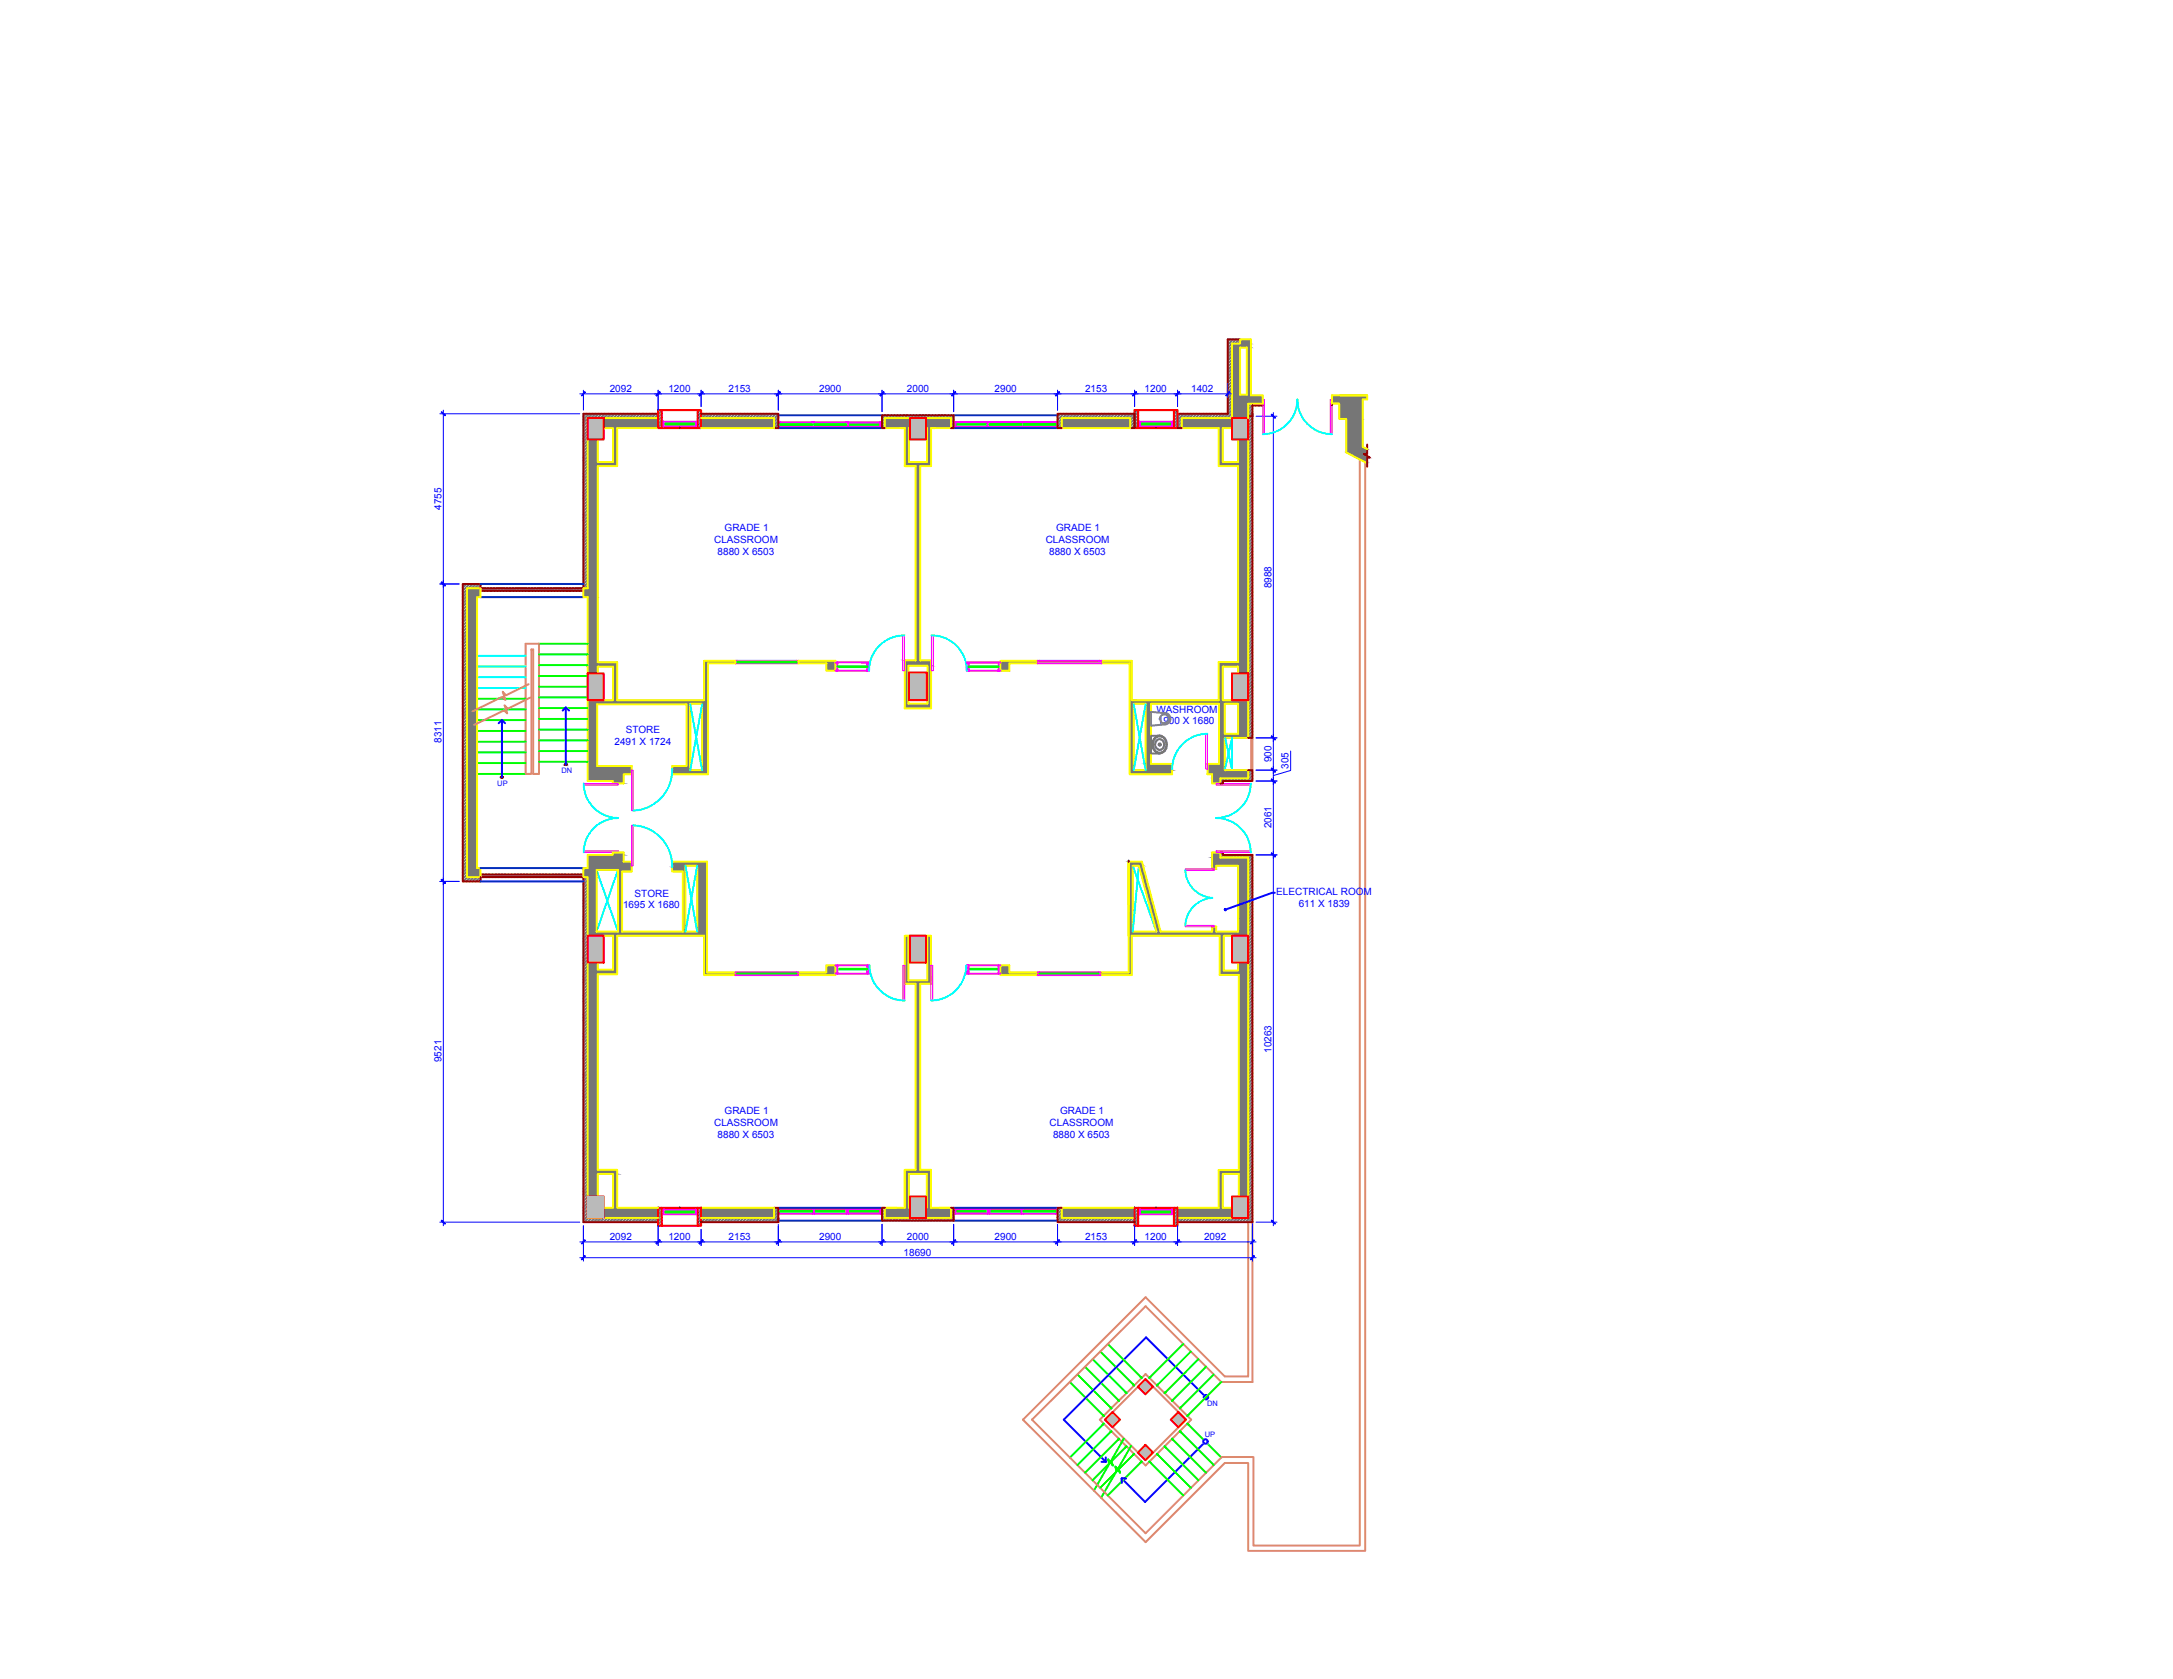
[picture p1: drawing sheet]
<svg xmlns="http://www.w3.org/2000/svg" width="279mm" height="216mm" viewBox="0 0 279 216" stroke-linecap="round" stroke-linejoin="round" font-family="sans-serif">
<defs><g id="words">
<g font-size="1.3" fill="#00f">
<text x="78.4" y="50.4">2092</text>
<text x="85.9" y="50.4">1200</text>
<text x="93.7" y="50.4">2153</text>
<text x="105.3" y="50.4">2900</text>
<text x="116.6" y="50.4">2000</text>
<text x="127.9" y="50.4">2900</text>
<text x="139.5" y="50.4">2153</text>
<text x="147.2" y="50.4">1200</text>
<text x="153.2" y="50.4">1402</text>
<text x="56.8" y="65.5" transform="rotate(-90 56.8 65.5)">4755</text>
<text x="91.8" y="69.8">CLASSROOM</text>
<text x="92.3" y="71.3">8880 X 6503</text>
<text x="93.2" y="68.3">GRADE 1</text>
<text x="134.5" y="69.8">CLASSROOM</text>
<text x="134.9" y="71.3">8880 X 6503</text>
<text x="135.8" y="68.3">GRADE 1</text>
<text x="163.5" y="75.6" transform="rotate(-90 163.5 75.6)">8988</text>
<text x="56.8" y="95.5" transform="rotate(-90 56.8 95.5)">8311</text>
<text x="79" y="95.8">2491 X 1724</text>
<text x="80.5" y="94.2">STORE</text>
<text x="148.7" y="91.6">WASHROOM</text>
<text x="148.9" y="93.1">1900 X 1680</text>
<text x="163.5" y="98" transform="rotate(-90 163.5 98)">900</text>
<text x="165.7" y="98.9" transform="rotate(-90 165.7 98.9)">305</text>
<text x="163.5" y="106.5" transform="rotate(-90 163.5 106.5)">2061</text>
<text x="80.1" y="116.8">1695 X 1680</text>
<text x="81.6" y="115.3">STORE</text>
<text x="164.1" y="115.1">ELECTRICAL ROOM</text>
<text x="167" y="116.6">611 X 1839</text>
<text x="56.8" y="136.6" transform="rotate(-90 56.8 136.6)">9521</text>
<text x="163.5" y="135.4" transform="rotate(-90 163.5 135.4)">10263</text>
<text x="93.2" y="143.2">GRADE 1</text>
<text x="136.3" y="143.2">GRADE 1</text>
<text x="91.8" y="144.8">CLASSROOM</text>
<text x="92.3" y="146.3">8880 X 6503</text>
<text x="135" y="144.8">CLASSROOM</text>
<text x="135.4" y="146.3">8880 X 6503</text>
<text x="78.4" y="159.4">2092</text>
<text x="85.9" y="159.4">1200</text>
<text x="93.7" y="159.4">2153</text>
<text x="105.3" y="159.4">2900</text>
<text x="116.2" y="161.5">18690</text>
<text x="116.6" y="159.4">2000</text>
<text x="127.9" y="159.4">2900</text>
<text x="139.5" y="159.4">2153</text>
<text x="147.2" y="159.4">1200</text>
<text x="154.8" y="159.4">2092</text>
</g>
<g font-size="1" fill="#00f">
<text x="63.9" y="101">UP</text>
<text x="72.2" y="99.4">DN</text>
<text x="154.9" y="184.8">UP</text>
<text x="155.2" y="180.8">DN</text>
</g>
</g></defs>
<!-- layer: A- Hatch (W) -->
<g fill="#767676" stroke="#767676" stroke-width=".13">
<path d="M174.3 58.8h1.5v.6z"/>
<path d="M128.6 85h4.8z"/>
<path d="M141.6 85h3.9z"/>
<path d="M141.6 85.3h3.4z"/>
<path d="M128.6 85.3h1.2v.9z"/>
<path d="M145.2 99h5.5v.6z"/>
<path d="M159.2 111.3h1.3v4.6z"/>
<path d="M90.9 125h3.7z"/>
<path d="M159.4 43.6l1.4 .6v-.6zM159.4 43.6l1.4 .6h-1.4z"/>
<path d="M159.4 44.2l1.4 .5v-.5zM159.4 44.2l1.4 .5h-1.4z"/>
<path d="M158.4 44.2l1 .5v-.5zM158.4 44.2l1 .5h-1z"/>
<path d="M160.3 44.7l.5 6.1v-6.1zM160.3 44.7l.5 6.1h-.5z"/>
<path d="M158.4 44.7l1 6.1v-6.1zM158.4 44.7l1 6.1h-1z"/>
<path d="M160.5 50.8h.3zM160.5 50.8h.3h-.3z"/>
<path d="M171.3 50.8l4.5 .6v-.6zM171.3 50.8l4.5 .6h-4.5z"/>
<path d="M171.3 51.4l3.9 .5v-.5zM171.3 51.4l3.9 .5h-3.9z"/>
<path d="M160.5 50.8l1.9 1.1v-1.1zM160.5 50.8l1.9 1.1h-1.9z"/>
<path d="M158.4 50.8l2.1 1.1v-1.1zM158.4 50.8l2.1 1.1h-2.1z"/>
<path d="M158.4 51.9l2.1 1.6v-1.6zM158.4 51.9l2.1 1.6h-2.1z"/>
<path d="M158.4 53.5l2.1 .3v-.3zM158.4 53.5l2.1 .3h-2.1zM158.4 53.8h2.1zM158.4 53.8h2.1z"/>
<path d="M152 53.8h6.4zM152 53.8h6.4z"/>
<path d="M172.2 51.9l3 2v-2zM172.2 51.9l3 2h-3z"/>
<path d="M152 53.8l6.4 1.2v-1.2zM152 53.8l6.4 1.2h-6.4z"/>
<path d="M136.5 53.8l8.8 1.2v-1.2zM136.5 53.8l8.8 1.2h-8.8z"/>
<path d="M119.1 53.8l3.2 1.2v-1.2zM119.1 53.8l3.2 1.2h-3.2z"/>
<path d="M113.8 53.8l3.2 1.2v-1.2zM113.8 53.8l3.2 1.2h-3.2z"/>
<path d="M90.1 53.8l9.4 1.2v-1.2zM90.1 53.8l9.4 1.2h-9.4z"/>
<path d="M77.6 53.8l7 1.2v-1.2zM77.6 53.8l7 1.2h-7z"/>
<path d="M173.1 53.9l2.1 3.6v-3.6zM173.1 53.9l2.1 3.6h-2.1z"/>
<path d="M173.1 57.5l2.7 .3-.6-.3zM173.1 57.5l2.7 .3h-2.7z"/>
<path d="M173.1 57.8l2.7 .4v-.4zM173.1 57.8l2.7 .4h-2.7z"/>
<path d="M173.1 58.2l2.7 .2v-.2zM173.1 58.2l2.7 .2h-2.4z"/>
<path d="M173.4 58.4l2.7 .4-.8-.4zM173.4 58.4l2.7 .4h-1.8z"/>
<path d="M174.3 58.8h1.8zM174.3 58.8h1.5z"/>
<path d="M159.2 56.5l1.3 2.9v-2.9zM159.2 56.5l1.3 2.9h-1.3z"/>
<path d="M156.7 55l.5 4.4v-4.4zM156.7 55l.5 4.4h-.5z"/>
<path d="M78.8 55l.6 4.4v-4.4zM78.8 55l.6 4.4h-.6z"/>
<path d="M75.6 56.5l1.3 2.9v-2.9zM75.6 56.5l1.3 2.9h-1.3z"/>
<path d="M174.3 58.8l1.2 .6h.3zM175.5 59.4h.3v.2z"/>
<path d="M119.2 55l.5 4.4v-4.4zM119.2 55l.5 4.4h-.5z"/>
<path d="M116.3 55l.6 4.4v-4.4zM116.3 55l.6 4.4h-.6z"/>
<path d="M156.7 59.4l3.8 .5v-.5zM156.7 59.4l3.8 .5h-3.8z"/>
<path d="M75.6 59.4l3.8 .5v-.5zM75.6 59.4l3.8 .5h-3.8z"/>
<path d="M116.3 59.4l3.4 .5v-.5zM116.3 59.4l3.4 .5h-3.4z"/>
<path d="M75.6 59.9l1.3 15.7v-15.7zM75.6 59.9l1.3 15.7h-1.3z"/>
<path d="M75 75.6l1.9 1.2v-1.2zM75 75.6l1.9 1.2h-1.9z"/>
<path d="M60 75.6l1.8 1.2v-1.2zM60 75.6l1.8 1.2h-1.8z"/>
<path d="M117.7 59.9l.6 25v-25zM117.7 59.9l.6 25h-.6z"/>
<path d="M159.2 59.9l1.3 25.2v-25.2zM159.2 59.9l1.3 25.2h-1.3z"/>
<path d="M75.6 76.8l1.3 8.3v-8.3zM75.6 76.8l1.3 8.3h-1.3z"/>
<path d="M141.6 85l3.9 .3v-.3zM141.6 85l3.9 .3h-3.9z"/>
<path d="M145.2 85.3h.3zM145.2 85.3h.3z"/>
<path d="M141.6 85.3h3.4zM141.6 85.3h3.6z"/>
<path d="M90.5 85l4.1 .3v-.3zM90.5 85l4.1 .3h-4.1z"/>
<path d="M91 85.3h3.6zM94.4 85.3h.2zM91 85.3h3.6z"/>
<path d="M90.5 85.3h.5zM90.5 85.3h.5z"/>
<path d="M128.6 85l4.8 .3v-.3zM128.6 85l4.8 .3h-4.8z"/>
<path d="M102.6 85l4.8 .3v-.3zM102.6 85l4.8 .3h-4.8z"/>
<path d="M128.6 85.3h1.2zM128.6 85.3h4.8z"/>
<path d="M102.6 85.3h4.8zM102.6 85.3h4.8z"/>
<path d="M116.3 84.9l3.4 .7v-.7zM116.3 84.9l3.4 .7h-3.4z"/>
<path d="M156.7 85.1l3.8 .6v-.6zM156.7 85.1l3.8 .6h-3.8z"/>
<path d="M75.6 85.1l3.8 .6v-.6zM75.6 85.1l3.8 .6h-3.8z"/>
<path d="M128.6 86.2h1.2zM128.6 85.3l1.2 .9h-1.2z"/>
<path d="M106.3 85.3l1.1 .9v-.9zM106.3 85.3l1.1 .9h-1.1z"/>
<path d="M159.2 85.7l1.3 .9v-.9zM159.2 85.7l1.3 .9h-1.3z"/>
<path d="M75.6 85.7l1.3 .9v-.9zM75.6 85.7l1.3 .9h-1.3z"/>
<path d="M90.5 85.3l.5 4.7v-4.7zM90.5 85.3l.5 4.7h-.5z"/>
<path d="M78.8 85.7l.6 4.3v-4.3zM78.8 85.7l.6 4.3h-.6z"/>
<path d="M156.7 85.7l.5 4.3v-4.3zM156.7 85.7l.5 4.3h-.5z"/>
<path d="M145.2 85.3l.3 4.7v-4.7zM145.2 85.3l.3 4.7h-.3z"/>
<path d="M119.3 85.6l.4 4.9v-4.9zM119.3 85.6l.4 4.9h-.4z"/>
<path d="M116.3 85.6l.5 4.9v-4.9zM116.3 85.6l.5 4.9h-.5z"/>
<path d="M145.2 90l15.3 .5v-.5zM145.2 90l15.3 .5h-15.3z"/>
<path d="M75.6 90l15.4 .5v-.5zM75.6 90l15.4 .5h-15.4z"/>
<path d="M90.3 90.5l.7 .1zM90.3 90.5l.7 .1z"/>
<path d="M147.3 90.5l.7 .1zM147.3 90.5l.7 .1z"/>
<path d="M75.6 90.5l13.2 .1zM75.6 90.5l13.2 .1z"/>
<path d="M88.3 90.6h.5zM88.3 90.6h.5z"/>
<path d="M116.3 90.5l3.4 .6v-.6zM116.3 90.5l3.4 .6h-3.4z"/>
<path d="M159.2 90.5l1.3 3.9v-3.9zM159.2 90.5l1.3 3.9h-1.3z"/>
<path d="M156.7 90.5l.8 3.9v-3.9zM156.7 90.5l.8 3.9h-.8z"/>
<path d="M156.7 94.4l3.8 .5v-.5zM156.7 94.4l3.8 .5h-3.8z"/>
<path d="M147.3 90.6l.7 7.6v-7.6zM147.3 90.6l.7 7.6h-.7z"/>
<path d="M156.7 94.9l.8 3.3v-3.3zM156.7 94.9l.8 3.3h-.8z"/>
<path d="M147.3 98.2h3.4zM147.3 98.2h3.4z"/>
<path d="M75.6 90.6l1.2 7.9v-7.9zM75.6 90.6l1.2 7.9h-1.2z"/>
<path d="M88.3 90.6l.5 7.9v-7.9zM88.3 90.6l.5 7.9h-.5z"/>
<path d="M86.4 98.5l2.4 .3v-.3zM86.4 98.5l2.4 .3h-2.4z"/>
<path d="M155.3 98.2l2.2 .8v-.8zM155.3 98.2l2.2 .8h-2.2z"/>
<path d="M147.3 98.2l3.4 .8v-.8zM147.3 98.2l3.4 .8h-3.4z"/>
<path d="M145.2 90.5l.6 8.5v-8.5zM145.2 90.5l.6 8.5h-.6z"/>
<path d="M90.3 90.6l.7 8.4v-8.4zM90.3 90.6l.7 8.4h-.7z"/>
<path d="M86.4 98.8l2.4 .2v-.2zM86.4 98.8l2.4 .2h-2.4z"/>
<path d="M86.4 99l4.6 .2v-.2zM86.4 99l4.6 .2h-4.6z"/>
<path d="M145.2 99.6h5.5zM145.2 99l5.5 .6h-5.5z"/>
<path d="M86.4 99.2l4.6 .4v-.4zM86.4 99.2l4.6 .4h-4.6z"/>
<path d="M155.3 99l5.2 .6v-.6zM155.3 99l5.2 .6h-5.2z"/>
<path d="M75.6 98.5l5.6 1.1v-1.1zM75.6 98.5l5.6 1.1h-5.6z"/>
<path d="M155.9 99.6l4.6 .5v-.5zM155.9 99.6l4.6 .5h-4.6z"/>
<path d="M75.6 99.6l4.6 .8v-.8zM75.6 99.6l4.6 .8h-4.6z"/>
<path d="M155.9 100.1l1 .6v-.6zM155.9 100.1l1 .6h-1z"/>
<path d="M78.8 100.4l1.4 .3v-.3zM78.8 100.4l1.4 .3h-1.4z"/>
<path d="M78.8 109.6l1.4 .3v-.3zM78.8 109.6l1.4 .3h-1.4z"/>
<path d="M155.9 109.6l1 .7v-.7zM155.9 109.6l1 .7h-1z"/>
<path d="M75.6 109.9l4.6 .9v-.9zM75.6 109.9l4.6 .9h-4.6z"/>
<path d="M86.4 110.8l4.5 .3v-.3zM86.4 110.8l4.5 .3h-4.5z"/>
<path d="M145.1 110.8l1.9 .5-.2-.5zM145.1 110.8l1.9 .5h-1.9z"/>
<path d="M146.4 111.3h.6zM146.4 111.3h.6z"/>
<path d="M155.9 110.3l4.6 1v-1zM155.9 110.3l4.6 1h-4.6z"/>
<path d="M86.4 111.1l4.5 .2v-.2zM86.4 111.1l4.5 .2h-4.5z"/>
<path d="M89.6 111.3h1.3zM89.6 111.3h1.3z"/>
<path d="M86.4 111.3l1.7 .2v-.2zM86.4 111.3l1.7 .2h-1.7z"/>
<path d="M75.6 110.8l5.6 .8v-.8zM75.6 110.8l5.6 .8h-5.6z"/>
<path d="M60 76.8l1.3 34.8v-34.8zM60 76.8l1.3 34.8h-1.3z"/>
<path d="M155.9 111.3l.5 .4v-.4zM155.9 111.3l.5 .4h-.5z"/>
<path d="M75 111.6l6.2 .3v-.3zM75 111.6l6.2 .3h-6.2z"/>
<path d="M79.5 111.9h1.7zM79.5 111.9h1.7z"/>
<path d="M75 111.9h1.7zM75 111.9h4.5z"/>
<path d="M79.5 111.9l1.7 .2v-.2zM79.5 111.9l1.7 .2h-1.7z"/>
<path d="M86.4 111.5l1.7 .6v-.6zM86.4 111.5l1.7 .6h-1.7z"/>
<path d="M75 111.9l1.7 .9v-.9zM75 111.9l1.7 .9h-1.7z"/>
<path d="M60 111.6l1.8 1.2v-1.2zM60 111.6l1.8 1.2h-1.8z"/>
<path d="M159.2 111.3v4.6h1.3zM159.2 115.9h1.3l-1.3 .5zM159.2 116.4h1.3v-.5z"/>
<path d="M156.1 119.2h.3zM156.1 119.2h.3z"/>
<path d="M159.2 116.4l1.3 3.4v-3.4zM159.2 116.4l1.3 3.4h-1.3z"/>
<path d="M155.9 119.2l.5 .6v-.6zM155.9 119.2l.5 .6h-.5z"/>
<path d="M146.4 111.3l2.8 8.5-2.2-8.5zM146.4 111.3l2.8 8.5h-.5z"/>
<path d="M145.1 111.3l.5 8.5v-8.5zM145.1 111.3l.5 8.5h-.5z"/>
<path d="M87.8 112.1l.3 7.7v-7.7zM87.8 112.1l.3 7.7h-.3z"/>
<path d="M79.5 112.1l.5 7.7v-7.7zM79.5 112.1l.5 7.7h-.5z"/>
<path d="M75.6 112.8l1.1 7v-7zM75.6 112.8l1.1 7h-1.1z"/>
<path d="M89.6 111.3l1.3 8.5v-8.5zM89.6 111.3l1.3 8.5h-1.3z"/>
<path d="M145.1 119.8l15.4 .5v-.5zM145.1 119.8l15.4 .5h-15.4z"/>
<path d="M75.6 119.8l15.3 .5v-.5zM75.6 119.8l15.3 .5h-15.3z"/>
<path d="M78.8 120.3l.6 4.4v-4.4zM78.8 120.3l.6 4.4h-.6z"/>
<path d="M75.6 123.8l1.3 .9v-.9zM75.6 123.8l1.3 .9h-1.3z"/>
<path d="M156.8 120.3l.6 4.5v-4.5zM156.8 120.3l.6 4.5h-.6z"/>
<path d="M76.9 124.7l2.5 .1v-.1zM76.9 124.7l2.5 .1h-2.5z"/>
<path d="M75.6 124.7l1.3 .1v-.1zM75.6 124.7l1.3 .1h-1.3z"/>
<path d="M159.2 123.8l1.3 1v-1zM159.2 123.8l1.3 1h-1.3z"/>
<path d="M128.6 124.1l1.2 .9v-.9zM128.6 124.1l1.2 .9h-1.2z"/>
<path d="M106.3 124.1l1.1 .9v-.9zM106.3 124.1l1.1 .9h-1.1z"/>
<path d="M76.9 124.8l2.5 .2v-.2zM76.9 124.8l2.5 .2h-2.5z"/>
<path d="M75.6 124.8l1.3 .2v-.2zM75.6 124.8l1.3 .2h-1.3z"/>
<path d="M128.6 125h4.8zM128.6 125h4.8z"/>
<path d="M106.3 125h1.1zM102.6 125h4.8z"/>
<path d="M90.5 120.3l.4 4.7v-4.7zM90.5 120.3l.4 4.7h-.4z"/>
<path d="M145.1 120.3l.4 4.7v-4.7zM145.1 120.3l.4 4.7h-.4z"/>
<path d="M141.5 125h3.6zM141.5 125h3.6z"/>
<path d="M90.5 125h.4zM90.5 125h.4z"/>
<path d="M76.9 125l2.5 .3v-.3zM76.9 125l2.5 .3h-2.5z"/>
<path d="M156.8 124.8l3.7 .6v-.6zM156.8 124.8l3.7 .6h-3.7z"/>
<path d="M141.5 125l4 .4v-.4zM141.5 125l4 .4h-4z"/>
<path d="M128.6 125l4.8 .4v-.4zM128.6 125l4.8 .4h-4.8z"/>
<path d="M102.6 125l4.8 .4v-.4zM102.6 125l4.8 .4h-4.8z"/>
<path d="M90.5 125l4.1 .4v-.4zM90.5 125l4.1 .4h-4.1z"/>
<path d="M119.2 120.3l.5 5.8v-5.8zM119.2 120.3l.5 5.8h-.5z"/>
<path d="M116.3 120.3l.5 5.8v-5.8zM116.3 120.3l.5 5.8h-.5z"/>
<path d="M116.3 126.1l3.4 .4v-.4zM116.3 126.1l3.4 .4h-3.4z"/>
<path d="M117.7 126.5l.6 23.9v-23.9zM117.7 126.5l.6 23.9h-.6z"/>
<path d="M75.6 125l1.3 25.4v-25.4zM75.6 125l1.3 25.4h-1.3z"/>
<path d="M159.3 125.4l1.2 25v-25zM159.3 125.4l1.2 25h-1.2z"/>
<path d="M116.3 150.4l3.4 .6v-.6zM116.3 150.4l3.4 .6h-3.4z"/>
<path d="M76.9 150.4l2.5 .6v-.6zM76.9 150.4l2.5 .6h-2.5z"/>
<path d="M75.6 150.4l1.3 .6v-.6zM75.6 150.4l1.3 .6h-1.3z"/>
<path d="M156.7 150.4l3.8 .6v-.6zM156.7 150.4l3.8 .6h-3.8z"/>
<path d="M159.3 151l1.2 2.9v-2.9zM159.3 151l1.2 2.9h-1.2z"/>
<path d="M75.6 151l1.3 2.9v-2.9zM75.6 151l1.3 2.9h-1.3z"/>
<path d="M156.7 151l.5 4.3v-4.3zM156.7 151l.5 4.3h-.5z"/>
<path d="M119.2 151l.5 4.3v-4.3zM119.2 151l.5 4.3h-.5z"/>
<path d="M116.3 151l.6 4.3v-4.3zM116.3 151l.6 4.3h-.6z"/>
<path d="M78.8 151l.6 4.3v-4.3zM78.8 151l.6 4.3h-.6z"/>
<path d="M77.6 155.3l7 1.3v-1.3zM77.6 155.3l7 1.3h-7z"/>
<path d="M151.4 155.3l7 1.3v-1.3zM151.4 155.3l7 1.3h-7z"/>
<path d="M136.5 155.3l9.4 1.3v-1.3zM136.5 155.3l9.4 1.3h-9.4z"/>
<path d="M90.1 155.3l9.4 1.3v-1.3zM90.1 155.3l9.4 1.3h-9.4z"/>
<path d="M119.1 155.3l3.2 1.3v-1.3zM119.1 155.3l3.2 1.3h-3.2z"/>
<path d="M113.8 155.3l3.2 1.3v-1.3zM113.8 155.3l3.2 1.3h-3.2z"/>
</g>
<!-- layer: A- Hatch (S) -->
<g fill="none" stroke="#767676" stroke-width=".25">
<path d="M75.4 53.2l-.4 .3M75.6 53.8l-.6 .5M75.6 54.2l-.6 .6M75.6 54.6l-.6 .6M75.6 55l-.6 .6M75.6 55.4l-.6 .6M75.6 55.8l-.6 .6M75.6 56.2l-.6 .6M75.6 56.7l-.6 .5M75.6 57.1l-.6 .5M75.6 57.5l-.6 .5M75.6 57.9l-.6 .5"/>
<path d="M75.6 58.3l-.6 .5M75.6 58.7l-.6 .5M75.6 59.1l-.6 .5M75.6 59.5l-.6 .5M75.6 59.9l-.6 .5M75.8 53.2l-.8 .7M76.2 53.2l-.6 .6M76.6 53.2l-.6 .6M77 53.2l-.6 .6M77.4 53.2l-.6 .6M77.8 53.2l-.6 .6M78.2 53.2l-.6 .6"/>
<path d="M78.6 53.2l-.6 .6M79 53.2l-.6 .6M79.4 53.2l-.5 .6M79.8 53.2l-.5 .6M80.2 53.2l-.5 .6M80.6 53.2l-.5 .6M81 53.2l-.5 .6M81.4 53.2l-.5 .6M81.9 53.2l-.6 .6M82.3 53.2l-.6 .6M82.7 53.2l-.6 .6M83.1 53.2l-.6 .6"/>
<path d="M83.5 53.2l-.6 .6M83.9 53.2l-.6 .6M84.3 53.2l-.6 .6M84.8 52.7l-.2 .2M85.1 52.8l-.9 1M85.1 53.2l-.5 .6M85.1 54l-.5 .5M85.1 53.6l-.5 .5M85.1 54.4l-.5 .5M85.1 54.8l-.2 .2M90 52.7l-.3 .4M90.1 54.7l-.3 .3"/>
<path d="M90.1 53l-.4 .5M90.1 53.8l-.4 .5M90.1 54.2l-.4 .5M90.4 53.2l-.7 .7M90.8 53.2l-.5 .6M91.2 53.2l-.5 .6M91.6 53.2l-.5 .6M92 53.2l-.5 .6M92.4 53.2l-.5 .6M92.8 53.2l-.5 .6M93.2 53.2l-.5 .6M93.7 53.2l-.6 .6"/>
<path d="M94.1 53.2l-.6 .6M94.5 53.2l-.6 .6M94.9 53.2l-.6 .6M95.3 53.2l-.6 .6M95.7 53.2l-.6 .6M96.1 53.2l-.6 .6M96.5 53.2l-.6 .6M96.9 53.2l-.5 .6M97.3 53.2l-.5 .6M97.7 53.2l-.5 .6M98.1 53.2l-.5 .6M98.5 53.2l-.5 .6"/>
<path d="M98.9 53.2l-.5 .6M99.4 53.2l-.6 .6M99.8 53.2l-.6 .6M100.1 53.3l-.6 .5M100.1 53.7l-.6 .5M100.1 54.1l-.6 .6M100.1 54.5l-.6 .5M100.1 54.9l-.2 .1M113.8 53.8l-.4 .4M113.8 54.2l-.4 .4M113.8 54.6l-.4 .4M113.8 53.4l-.4 .4"/>
<path d="M114.2 53.4l-.3 .4M114.6 53.4l-.3 .4M115 53.4l-.3 .4M115.4 53.4l-.3 .4M115.8 53.4l-.3 .4M116.2 53.4l-.3 .4M116.6 53.4l-.3 .4M117.1 53.4l-.4 .4M117.5 53.4l-.4 .4M117.9 53.4l-.4 .4M118.3 53.4l-.4 .4M118.7 53.4l-.4 .4"/>
<path d="M119.1 53.4l-.4 .4M119.5 53.4l-.4 .4M119.9 53.4l-.4 .4M120.3 53.4l-.3 .4M120.7 53.4l-.3 .4M121.1 53.4l-.3 .4M121.5 53.4l-.3 .4M121.9 53.4l-.3 .4M122.3 53.4l-.3 .4M122.6 53.5l-.3 .4M122.6 53.9l-.3 .4M122.6 54.3l-.3 .4"/>
<path d="M122.6 54.8l-.3 .2M136.4 53.2l-.4 .4M136.5 53.9l-.5 .5M136.5 54.3l-.5 .5M136.5 54.7l-.3 .3M136.8 53.2l-.8 .8M137.2 53.2l-.6 .6M137.6 53.2l-.6 .6M138 53.2l-.5 .6M138.4 53.2l-.5 .6M138.8 53.2l-.5 .6M139.2 53.2l-.5 .6"/>
<path d="M139.6 53.2l-.5 .6M140 53.2l-.5 .6M140.4 53.2l-.5 .6M140.8 53.2l-.5 .6M141.2 53.2l-.5 .6M141.7 53.2l-.6 .6M142.1 53.2l-.6 .6M142.5 53.2l-.6 .6M142.9 53.2l-.6 .6M143.3 53.2l-.6 .6M143.7 53.2l-.5 .6M144.1 53.2l-.5 .6"/>
<path d="M144.5 53.2l-.5 .6M144.9 53.2l-.5 .6M145.3 53.2l-.5 .6M145.7 53.2l-.5 .6M146.2 52.7l-.3 .3M146.3 53l-1 1M146.3 53.4l-1 1M146.3 53.8l-1 1M146.3 54.2l-.8 .8M146.3 54.6l-.4 .4M146.3 55h.1M151.1 52.7l-.2 .2"/>
<path d="M151.4 52.8l-.5 .5M151.4 53.2l-.5 .5M151.8 53.2l-.9 .9M152 53.9l-1.1 1M152 54.3l-.8 .7M152 54.7l-.4 .3M152.2 53.2l-1.3 1.3M152.7 53.2l-.6 .6M153.1 53.2l-.6 .6M153.5 53.2l-.6 .6M153.9 53.2l-.6 .6M154.3 53.2l-.6 .6"/>
<path d="M154.7 53.2l-.6 .6M155.1 53.2l-.6 .6M155.5 53.2l-.6 .6M155.9 53.2l-.6 .6M156.3 53.2l-.6 .6M156.7 53.2l-.5 .6M157.1 53.2l-.5 .6M157.5 53.2l-.5 .6M158.1 43.6l-.2 .3M158.4 44.6l-.5 .5M158.4 45l-.5 .5M158.4 45.4l-.5 .5"/>
<path d="M158.4 45.8l-.5 .6M158.4 46.2l-.5 .6M158.4 46.6l-.5 .6M158.4 47l-.5 .6M158.4 47.4l-.5 .6M158.4 47.9l-.5 .5M158.4 48.3l-.5 .5M158.4 48.7l-.5 .5M158.4 49.1l-.5 .5M158.4 49.5l-.5 .5M158.4 49.9l-.5 .5M158.4 50.3l-.5 .5"/>
<path d="M158.4 50.7l-.5 .5M158.4 51.1l-.5 .5M158.4 51.5l-.5 .6M158.4 51.9l-.5 .6M158.4 52.3l-.5 .6M158.4 52.7l-1 1.1M158.4 53.1l-.6 .7M158.4 53.5l-.2 .3M158.5 43.6l-.6 .7M158.9 43.6l-1 1.1M159.4 43.6l-.6 .6M159.4 44l-.2 .2"/>
<path d="M160.8 51.9l-.3 .4M161 53.4l-.5 .5M161 52.5l-.5 .6M161 53l-.5 .5M161 53.8l-.5 .5M161 54.2l-.5 .5M161 54.6l-.5 .5M161 55l-.5 .5M161 55.4l-.5 .5M161 55.8l-.5 .5M161 56.2l-.5 .6M161 56.6l-.5 .6"/>
<path d="M161 57l-.5 .6M161 57.4l-.5 .6M161 57.8l-.5 .6M161 58.2l-.5 .6M161 58.6l-.5 .6M161 59l-.5 .6M161 59.5l-.5 .5M161 59.9l-.5 .5M161.2 51.9l-.7 .8M161.6 51.9l-.2 .2M162.1 51.9l-.3 .2M162.4 52l-.2 .1"/>
<path d="M59.6 75.1l-.1 .1M60 75.1l-.5 .5M60 75.8l-.5 .6M60 76.2l-.5 .6M60 76.6l-.5 .6M60 77l-.5 .6M60 77.4l-.5 .6M60 77.9l-.5 .5M60 78.3l-.5 .5M60 78.7l-.5 .5M60 79.1l-.5 .5M60 79.5l-.5 .5"/>
<path d="M60 79.9l-.5 .5M60.4 75.1l-.9 .9M60.8 75.1l-.6 .5M61.2 75.1l-.6 .5M61.6 75.1l-.6 .5M61.8 75.3l-.4 .3M75.6 60.3l-.6 .6M75.6 60.7l-.6 .6M75.6 61.1l-.6 .6M75.6 61.5l-.6 .6M75.6 61.9l-.6 .6M75.6 62.3l-.6 .6"/>
<path d="M75.6 62.8l-.6 .5M75.6 63.2l-.6 .5M75.6 63.6l-.6 .5M75.6 64l-.6 .5M75.6 64.4l-.6 .5M75.6 64.8l-.6 .5M75.6 65.2l-.6 .5M75.6 65.6l-.6 .6M75.6 66l-.6 .6M75.6 66.4l-.6 .6M75.6 66.8l-.6 .6M75.6 67.2l-.6 .6"/>
<path d="M75.6 67.6l-.6 .6M75.6 68l-.6 .6M75.6 68.4l-.6 .6M75.6 68.8l-.6 .6M75.6 69.3l-.6 .5M75.6 69.7l-.6 .5M75.6 70.1l-.6 .5M75.6 70.5l-.6 .5M75.6 70.9l-.6 .5M75.6 71.3l-.6 .6M75.6 71.7l-.6 .6M75.6 72.1l-.6 .6"/>
<path d="M75.6 72.5l-.6 .6M75.6 72.9l-.6 .6M75.6 73.3l-.6 .6M75.6 73.7l-.6 .6M75.6 74.1l-.6 .6M75.6 74.5l-.6 .6M75.6 75l-.6 .5M75.6 75.4l-.3 .2M161 60.3l-.5 .5M161 60.7l-.5 .5M161 61.1l-.5 .5M161 61.5l-.5 .6"/>
<path d="M161 61.9l-.5 .6M161 62.3l-.5 .6M161 62.7l-.5 .6M161 63.1l-.5 .6M161 63.5l-.5 .6M161 63.9l-.5 .6M161 64.3l-.5 .6M161 64.7l-.5 .6M161 65.1l-.5 .6M161 65.6l-.5 .5M161 66l-.5 .5M161 66.4l-.5 .5"/>
<path d="M161 66.8l-.5 .5M161 67.2l-.5 .5M161 67.6l-.5 .5M161 68l-.5 .6M161 68.4l-.5 .6M161 68.8l-.5 .6M161 69.2l-.5 .6M161 69.6l-.5 .6M161 70l-.5 .6M161 70.4l-.5 .6M161 70.9l-.5 .5M161 71.3l-.5 .5"/>
<path d="M161 71.7l-.5 .5M161 72.1l-.5 .5M161 72.5l-.5 .5M161 72.9l-.5 .5M161 73.3l-.5 .5M161 73.7l-.5 .5M161 74.1l-.5 .5M161 74.5l-.5 .6M161 74.9l-.5 .6M161 75.3l-.5 .6M161 75.7l-.5 .6M161 76.1l-.5 .6"/>
<path d="M161 76.6l-.5 .5M161 77l-.5 .5M161 77.4l-.5 .5M161 77.8l-.5 .5M161 78.2l-.5 .5M161 78.6l-.5 .5M161 79l-.5 .5M161 79.4l-.5 .5M161 79.8l-.5 .5M60 80.3l-.5 .5M60 80.7l-.5 .6M60 81.1l-.5 .6"/>
<path d="M60 81.5l-.5 .6M60 81.9l-.5 .6M60 82.3l-.5 .6M60 82.7l-.5 .6M60 83.1l-.5 .6M60 83.6l-.5 .5M60 84l-.5 .5M60 84.4l-.5 .5M60 84.8l-.5 .5M60 85.2l-.5 .5M60 85.6l-.5 .5M60 86l-.5 .5"/>
<path d="M60 86.4l-.5 .5M60 86.8l-.5 .6M60 87.2l-.5 .6M60 87.6l-.5 .6M60 88l-.5 .6M60 88.4l-.5 .6M60 88.9l-.5 .5M60 89.3l-.5 .5M60 89.7l-.5 .5M60 90.1l-.5 .5M60 90.5l-.5 .5M60 90.9l-.5 .5"/>
<path d="M60 91.3l-.5 .5M60 91.7l-.5 .5M60 92.1l-.5 .5M60 92.5l-.5 .6M60 92.9l-.5 .6M60 93.3l-.5 .6M60 93.7l-.5 .6M60 94.1l-.5 .6M60 94.5l-.5 .6M60 94.9l-.5 .6M60 95.3l-.5 .6M60 95.8l-.5 .5"/>
<path d="M60 96.2l-.5 .5M60 96.6l-.5 .5M60 97l-.5 .5M60 97.4l-.5 .5M60 97.8l-.5 .5M60 98.2l-.5 .6M60 98.6l-.5 .6M60 99l-.5 .6M60 99.4l-.5 .6M60 99.8l-.5 .6M160.5 99v.1M160.9 99l-.4 .5"/>
<path d="M161 80.2l-.5 .6M161 80.6l-.5 .6M161 81l-.5 .6M161 81.4l-.5 .6M161 81.8l-.5 .6M161 82.2l-.5 .6M161 82.6l-.5 .6M161 83.1l-.5 .5M161 83.5l-.5 .5M161 83.9l-.5 .5M161 84.3l-.5 .5M161 84.7l-.5 .5"/>
<path d="M161 85.1l-.5 .5M161 85.5l-.5 .6M161 85.9l-.5 .6M161 86.3l-.5 .6M161 86.7l-.5 .6M161 87.1l-.5 .6M161 87.5l-.5 .6M161 87.9l-.5 .6M161 88.3l-.5 .6M161 88.7l-.5 .6M161 89.1l-.5 .6M161 89.6l-.5 .5"/>
<path d="M161 90l-.5 .5M161 90.4l-.5 .5M161 90.8l-.5 .5M161 91.2l-.5 .6M161 91.6l-.5 .6M161 92l-.5 .6M161 92.4l-.5 .6M161 92.8l-.5 .6M161 93.2l-.5 .6M161 93.6l-.5 .6M161 94l-.5 .6M161 94.4l-.4 .5"/>
<path d="M161 94.9h.1M161 99.3l-.5 .6M161 99.7l-.7 .7M60 100.2l-.5 .6M60 100.6l-.5 .6M60 101l-.5 .6M60 101.4l-.5 .6M60 101.9l-.5 .5M60 102.3l-.5 .5M60 102.7l-.5 .5M60 103.1l-.5 .5M60 103.5l-.5 .5"/>
<path d="M60 103.9l-.5 .6M60 104.3l-.5 .6M60 104.7l-.5 .6M60 105.1l-.5 .6M60 105.5l-.5 .6M60 105.9l-.5 .6M60 106.3l-.5 .6M60 106.7l-.5 .6M60 107.1l-.5 .6M60 107.6l-.5 .5M60 108l-.5 .5M60 108.4l-.5 .5"/>
<path d="M60 108.8l-.5 .5M60 109.2l-.5 .5M60 109.6l-.5 .5M60 110l-.5 .5M60 110.4l-.5 .5M60 110.8l-.5 .6M60 111.2l-.5 .6M60 111.6l-.5 .6M60 112l-.5 .6M60 112.4l-.5 .6M60.1 112.8l-.6 .5M60.5 112.8l-.5 .5"/>
<path d="M60.9 112.8l-.5 .5M61.3 112.8l-.5 .5M61.7 112.8l-.5 .5M61.8 113.1l-.2 .2M75.2 112.8l-.2 .1M75.6 112.8l-.6 .5M75.6 113.2l-.6 .5M75.6 113.6l-.6 .6M75.6 114l-.6 .6M75.6 114.4l-.6 .6M75.6 114.8l-.6 .6M75.6 115.2l-.6 .6"/>
<path d="M75.6 115.6l-.6 .6M75.6 116l-.6 .6M75.6 116.5l-.6 .5M75.6 116.9l-.6 .5M75.6 117.3l-.6 .5M75.6 117.7l-.6 .5M75.6 118.1l-.6 .5M75.6 118.5l-.6 .5M75.6 118.9l-.6 .6M75.6 119.3l-.6 .6M75.6 119.7l-.6 .6M157 100.1l-.1 .1"/>
<path d="M157.2 100.7h.1M157.2 109.6l-.3 .4M157.4 109.9l-.4 .4M157.4 100.1l-.5 .5M157.8 109.9l-.4 .4M157.8 100.1l-.3 .3M158.2 109.9l-.4 .4M158.2 100.1l-.3 .3M158.6 109.9l-.4 .4M158.6 100.1l-.3 .3M159 109.9l-.4 .4M159 100.1l-.3 .3"/>
<path d="M159.4 109.9l-.4 .4M159.4 100.1l-.3 .3M159.8 109.9l-.4 .4M159.9 100.1l-.4 .3M160.2 109.9l-.3 .4M160.3 100.1l-.4 .3M160.6 109.9l-.3 .4M161 109.9l-.5 .6M161 115.6l-.5 .6M161 100.1l-.3 .3M161 110.3l-.5 .6M161 110.7l-.5 .6"/>
<path d="M161 111.1l-.5 .6M161 111.5l-.5 .6M161 111.9l-.5 .6M161 112.3l-.5 .6M161 112.7l-.5 .6M161 113.2l-.5 .5M161 113.6l-.5 .5M161 114l-.5 .5M161 114.4l-.5 .5M161 114.8l-.5 .5M161 115.2l-.5 .6M161 116l-.5 .6"/>
<path d="M161 116.4l-.5 .6M161 116.8l-.5 .6M161 117.2l-.5 .6M161 117.6l-.5 .6M161 118l-.5 .6M161 118.4l-.5 .6M161 118.9l-.5 .5M161 119.3l-.5 .5M161 119.7l-.5 .5M75.6 120.1l-.6 .6M75.6 120.5l-.6 .6M75.6 120.9l-.6 .6"/>
<path d="M75.6 121.3l-.6 .6M75.6 121.7l-.6 .6M75.6 122.1l-.6 .6M75.6 122.5l-.6 .6M75.6 123l-.6 .5M75.6 123.4l-.6 .5M75.6 123.8l-.6 .5M75.6 124.2l-.6 .5M75.6 124.6l-.6 .6M75.6 125l-.6 .6M75.6 125.4l-.6 .6M75.6 125.8l-.6 .6"/>
<path d="M75.6 126.2l-.6 .6M75.6 126.6l-.6 .6M75.6 127l-.6 .6M75.6 127.4l-.6 .6M75.6 127.8l-.6 .6M75.6 128.3l-.6 .5M75.6 128.7l-.6 .5M75.6 129.1l-.6 .5M75.6 129.5l-.6 .5M75.6 129.9l-.6 .5M75.6 130.3l-.6 .5M75.6 130.7l-.6 .5"/>
<path d="M75.6 131.1l-.6 .5M75.6 131.5l-.6 .6M75.6 131.9l-.6 .6M75.6 132.3l-.6 .6M75.6 132.7l-.6 .6M75.6 133.1l-.6 .6M75.6 133.5l-.6 .6M75.6 134l-.6 .5M75.6 134.4l-.6 .5M75.6 134.8l-.6 .5M75.6 135.2l-.6 .5M75.6 135.6l-.6 .5"/>
<path d="M75.6 136l-.6 .5M75.6 136.4l-.6 .5M75.6 136.8l-.6 .5M75.6 137.2l-.6 .5M75.6 137.6l-.6 .6M75.6 138l-.6 .6M75.6 138.4l-.6 .6M75.6 138.8l-.6 .6M75.6 139.2l-.6 .6M75.6 139.7l-.6 .5M161 120.1l-.5 .5M161 120.5l-.5 .5"/>
<path d="M161 120.9l-.5 .5M161 121.3l-.5 .5M161 121.7l-.5 .6M161 122.1l-.5 .6M161 122.5l-.5 .6M161 122.9l-.5 .6M161 123.3l-.5 .6M161 123.7l-.5 .6M161 124.1l-.5 .6M161 124.6l-.5 .5M161 125l-.5 .5M161 125.4l-.5 .5"/>
<path d="M161 125.8l-.5 .5M161 126.2l-.5 .5M161 126.6l-.5 .5M161 127l-.5 .5M161 127.4l-.5 .5M161 127.8l-.5 .6M161 128.2l-.5 .6M161 128.6l-.5 .6M161 129l-.5 .6M161 129.4l-.5 .6M161 129.9l-.5 .5M161 130.3l-.5 .5"/>
<path d="M161 130.7l-.5 .5M161 131.1l-.5 .5M161 131.5l-.5 .5M161 131.9l-.5 .5M161 132.3l-.5 .5M161 132.7l-.5 .5M161 133.1l-.5 .5M161 133.5l-.5 .6M161 133.9l-.5 .6M161 134.3l-.5 .6M161 134.7l-.5 .6M161 135.1l-.5 .6"/>
<path d="M161 135.5l-.5 .6M161 135.9l-.5 .6M161 136.3l-.5 .6M161 136.8l-.5 .5M161 137.2l-.5 .5M161 137.6l-.5 .5M161 138l-.5 .5M161 138.4l-.5 .5M161 138.8l-.5 .6M161 139.2l-.5 .6M161 139.6l-.5 .6M75.6 140.1l-.6 .5"/>
<path d="M75.6 140.5l-.6 .5M75.6 140.9l-.6 .5M75.6 141.3l-.6 .5M75.6 141.7l-.6 .5M75.6 142.1l-.6 .5M75.6 142.5l-.6 .5M75.6 142.9l-.6 .6M75.6 143.3l-.6 .6M75.6 143.7l-.6 .6M75.6 144.1l-.6 .6M75.6 144.5l-.6 .6M75.6 144.9l-.6 .6"/>
<path d="M75.6 145.3l-.6 .6M75.6 145.7l-.6 .6M75.6 146.1l-.6 .6M75.6 146.6l-.6 .5M75.6 147l-.6 .5M75.6 147.4l-.6 .5M75.6 147.8l-.6 .5M75.6 148.2l-.6 .5M75.6 148.6l-.6 .6M75.6 149l-.6 .6M75.6 149.4l-.6 .6M75.6 149.8l-.6 .6"/>
<path d="M75.6 150.2l-.6 .6M75.6 150.6l-.6 .6M75.6 151l-.6 .6M75.6 151.4l-.6 .6M75.6 151.8l-.6 .6M75.6 152.3l-.6 .5M75.6 152.7l-.6 .5M75.6 153.1l-.6 .5M75.6 153.5l-.6 .5M75.6 153.9l-.6 .5M75.6 154.3l-.6 .5M75.6 154.7l-.6 .6"/>
<path d="M75.6 155.1l-.6 .6M75.6 155.5l-.6 .6M75.6 155.9l-.6 .6M75.6 156.3l-.6 .6M75.7 156.6l-.6 .6M76.1 156.6l-.6 .6M76.5 156.6l-.6 .6M76.9 156.6l-.6 .6M77.3 156.6l-.5 .6M77.7 156.6l-.5 .6M78.1 156.6l-.5 .6M78.5 156.6l-.5 .6"/>
<path d="M78.9 156.6l-.5 .6M79.3 156.6l-.5 .6M79.8 156.6l-.6 .6M80.2 156.6l-.6 .6M80.6 156.6l-.6 .6M81 156.6l-.6 .6M81.4 156.6l-.6 .6M81.8 156.6l-.6 .6M82.2 156.6l-.6 .6M82.6 156.6l-.6 .6M83 156.6l-.6 .6M83.4 156.6l-.6 .6"/>
<path d="M83.8 156.6l-.5 .6M84.2 156.6l-.5 .6M84.7 155.3l-.1 .1M85.1 155.3l-.5 .5M85.1 155.7l-.5 .5M85.1 156.1l-1 1.1M85.1 156.6l-.6 .6M85.1 157l-.5 .4M85.1 157.4l-.3 .2M90 155.3l-.3 .3M90.1 156l-.4 .4M90.1 157.6h.1"/>
<path d="M90.1 155.6l-.4 .4M90.1 156.4l-.4 .4M90.1 157.2l-.4 .4M90.3 156.6l-.6 .6M90.7 156.6l-.5 .6M91.1 156.6l-.5 .6M91.5 156.6l-.5 .6M91.9 156.6l-.5 .6M92.4 156.6l-.6 .6M92.8 156.6l-.6 .6M93.2 156.6l-.6 .6M93.6 156.6l-.6 .6"/>
<path d="M94 156.6l-.6 .6M94.4 156.6l-.6 .6M94.8 156.6l-.5 .6M95.2 156.6l-.5 .6M95.6 156.6l-.5 .6M96 156.6l-.5 .6M96.4 156.6l-.5 .6M96.8 156.6l-.5 .6M97.2 156.6l-.5 .6M97.6 156.6l-.5 .6M98 156.6l-.5 .6M98.5 156.6l-.6 .6"/>
<path d="M98.9 156.6l-.6 .6M99.3 156.6l-.6 .6M99.8 155.3l-.3 .3M100.1 155.4l-.6 .6M100.1 155.8l-.6 .6M100.1 156.2l-1 1M100.1 156.6l-.6 .6M100.1 157l-.2 .2M113.6 155.3l-.2 .2M113.8 155.5l-.4 .4M113.8 155.9l-.4 .4M113.8 156.4l-.4 .3"/>
<path d="M113.9 156.6l-.3 .4M114.3 156.6l-.3 .4M114.7 156.6l-.3 .4M115.1 156.6l-.3 .4M115.5 156.6l-.3 .4M116 156.6l-.4 .4M116.4 156.6l-.4 .4M116.8 156.6l-.4 .4M117.2 156.6l-.4 .4M117.6 156.6l-.4 .4M118 156.6l-.4 .4M118.4 156.6l-.4 .4"/>
<path d="M118.8 156.6l-.4 .4M119.2 156.6l-.3 .4M119.6 156.6l-.3 .4M120 156.6l-.3 .4M120.4 156.6l-.3 .4M120.8 156.6l-.3 .4M121.2 156.6l-.3 .4M121.6 156.6l-.3 .4M122 156.6l-.3 .4M122.5 155.3l-.2 .3M122.6 155.6l-.3 .4M122.6 156.1l-.3 .3"/>
<path d="M122.6 156.5l-.5 .5M122.6 156.9l-.1 .1M136.4 155.3l-.4 .4M136.5 155.6l-.5 .5M136.5 156l-.5 .5M136.5 156.4l-.5 .5M136.7 156.6l-.6 .6M137.1 156.6l-.5 .6M137.5 156.6l-.5 .6M137.9 156.6l-.5 .6M138.3 156.6l-.5 .6M138.7 156.6l-.5 .6"/>
<path d="M139.1 156.6l-.5 .6M139.6 156.6l-.6 .6M140 156.6l-.6 .6M140.4 156.6l-.6 .6M140.8 156.6l-.6 .6M141.2 156.6l-.6 .6M141.6 156.6l-.6 .6M142 156.6l-.6 .6M142.4 156.6l-.6 .6M142.8 156.6l-.5 .6M143.2 156.6l-.5 .6M143.6 156.6l-.5 .6"/>
<path d="M144 156.6l-.5 .6M144.4 156.6l-.5 .6M144.8 156.6l-.5 .6M145.2 156.6l-.5 .6M145.6 156.6l-.5 .6M146.1 155.3l-.2 .3M146.3 155.9l-.4 .5M146.3 156.3l-.8 .9M146.3 156.7l-.4 .5M146.3 155.5l-.4 .5M146.3 157.2l-.4 .4M146.3 157.6h.1"/>
<path d="M151 155.3l-.1 .1M151.4 155.3l-.5 .5M151.4 156.6l-.5 .4M151.4 157.4l-.2 .2M151.4 155.7l-.5 .5M151.4 156.2l-.5 .4M151.8 156.6l-.9 .8M152.2 156.6l-.6 .6M152.6 156.6l-.6 .6M153 156.6l-.6 .6M153.4 156.6l-.6 .6M153.8 156.6l-.6 .6"/>
<path d="M154.2 156.6l-.6 .6M154.6 156.6l-.5 .6M155 156.6l-.5 .6M155.4 156.6l-.5 .6M155.8 156.6l-.5 .6M156.2 156.6l-.5 .6M156.6 156.6l-.5 .6M157.1 156.6l-.6 .6M157.5 156.6l-.6 .6M157.9 156.6l-.6 .6M158.3 156.6l-.6 .6M158.7 156.6l-.6 .6"/>
<path d="M159.1 156.6l-.6 .6M159.5 156.6l-.6 .6M159.9 156.6l-.6 .6M160.3 156.6l-.6 .6M161 140l-.5 .6M161 140.4l-.5 .6M161 140.8l-.5 .6M161 141.2l-.5 .6M161 141.6l-.5 .6M161 142l-.5 .6M161 142.4l-.5 .6M161 142.9l-.5 .5"/>
<path d="M161 143.3l-.5 .5M161 143.7l-.5 .5M161 144.1l-.5 .5M161 144.5l-.5 .5M161 144.9l-.5 .6M161 145.3l-.5 .6M161 145.7l-.5 .6M161 146.1l-.5 .6M161 146.5l-.5 .6M161 146.9l-.5 .6M161 147.3l-.5 .6M161 147.7l-.5 .6"/>
<path d="M161 148.2l-.5 .5M161 148.6l-.5 .5M161 149l-.5 .5M161 149.4l-.5 .5M161 149.8l-.5 .5M161 150.2l-.5 .5M161 150.6l-.5 .5M161 151l-.5 .5M161 151.4l-.5 .5M161 151.8l-.5 .6M161 152.2l-.5 .6M161 152.6l-.5 .6"/>
<path d="M161 153l-.5 .6M161 153.4l-.5 .6M161 153.9l-.5 .5M161 154.3l-.5 .5M161 154.7l-.5 .5M161 155.1l-.5 .5M161 155.5l-.5 .5M161 155.9l-.5 .5M161 156.3l-.9 .9M161 156.7l-.4 .5M161 157.1v.1"/>
</g>
<!-- layer: A- Hatch (W) -->
<g fill="none" stroke="#767676" stroke-width=".25">
<path d="M61.8 75.6v.1M62 75.6l.3 .4 .4-.4M62.3 75.6l-.4 .4-.1-.1M62.4 75.6l.3 .4M62.8 75.6l.3 .4 .4-.4M63.1 75.6l-.4 .4M63.2 75.6l.3 .4 .4-.4M63.6 75.6l.3 .4 .4-.4M64 75.6l.4 .4 .3-.4M64.4 75.6l.3 .4M64.8 75.6l.4 .4 .3-.4M65.1 75.6l-.3 .4"/>
<path d="M65.2 75.6l.4 .4 .3-.4M65.6 75.6l.4 .4 .3-.4M66 75.6l.4 .4M66.4 75.6l.4 .4 .3-.4M66.7 75.6l-.3 .4M66.8 75.6l.4 .4 .3-.4M67.2 75.6l.4 .4 .4-.4M67.7 75.6l.3 .4 .4-.4M68.1 75.6l.3 .4M68.5 75.6l.3 .4 .4-.4M68.8 75.6l-.4 .4M68.9 75.6l.3 .4 .4-.4"/>
<path d="M69.3 75.6l.3 .4 .4-.4M69.7 75.6l.3 .4M70.1 75.6l.3 .4M70.4 75.6l-.3 .4M70.5 75.6l.4 .4 .3-.4M70.8 75.6l-.3 .4M70.9 75.6l.4 .4 .3-.4M71.3 75.6l.4 .4 .3-.4M71.7 75.6l.4 .4M72.1 75.6l.4 .4 .3-.4M72.4 75.6l-.3 .4M72.5 75.6l.4 .4 .4-.4"/>
<path d="M73 75.6l.3 .4 .4-.4M73.4 75.6l.3 .4M73.8 75.6l.3 .4M74.1 75.6l-.4 .4M74.2 75.6l.3 .4 .4-.4M74.5 75.6l-.4 .4M74.6 75.6l.3 .4 .1-.1M75 75.6v.1M61.8 112.5l.3 .3M62.1 112.5l-.3 .2M62.1 112.5l.4 .3M62.5 112.5l-.4 .3"/>
<path d="M62.6 112.5l.3 .3M62.9 112.5l-.4 .3M63 112.5l.3 .3M63.3 112.5l-.4 .3M63.4 112.5l.3 .3M63.7 112.5l-.3 .3M63.8 112.5l.3 .3M64.1 112.5l-.3 .3M64.2 112.5l.3 .3M64.5 112.5l-.3 .3M64.6 112.5l.3 .3M64.9 112.5l-.3 .3"/>
<path d="M65 112.5l.3 .3M65.3 112.5l-.3 .3M65.4 112.5l.3 .3M65.7 112.5l-.3 .3M65.8 112.5l.4 .3M66.1 112.5l-.3 .3M66.2 112.5l.4 .3M66.5 112.5l-.3 .3M66.6 112.5l.4 .3M67 112.5l-.4 .3M67 112.5l.4 .3M67.4 112.5l-.4 .3"/>
<path d="M67.4 112.5l.4 .3M67.8 112.5l-.4 .3M67.8 112.5l.4 .3M68.2 112.5l-.4 .3M68.3 112.5l.3 .3M68.6 112.5l-.4 .3M68.7 112.5l.3 .3M69 112.5l-.4 .3M69.1 112.5l.3 .3M69.4 112.5l-.4 .3M69.5 112.5l.3 .3M69.8 112.5l-.3 .3"/>
<path d="M69.9 112.5l.3 .3M70.2 112.5l-.3 .3M70.3 112.5l.3 .3M70.6 112.5l-.3 .3M70.7 112.5l.3 .3M71 112.5l-.3 .3M71.1 112.5l.4 .3M71.4 112.5l-.3 .3M71.5 112.5l.4 .3M71.8 112.5l-.3 .3M71.9 112.5l.4 .3M72.2 112.5l-.3 .3"/>
<path d="M72.3 112.5l.4 .3M72.6 112.5l-.3 .3M72.7 112.5l.4 .3M73.1 112.5l-.4 .3M73.1 112.5l.4 .3M73.5 112.5l-.4 .3M73.6 112.5l.3 .3M73.9 112.5l-.4 .3M74 112.5l.3 .3M74.3 112.5l-.4 .3M74.4 112.5l.3 .3M74.7 112.5l-.4 .3"/>
<path d="M74.8 112.5l.2 .2M75 112.5l-.3 .3"/>
</g>
<!-- layer: A- Text -->
<g fill="none" stroke="#00f" stroke-width=".25">
<path d="M64.1 93l.4-.4 .4 .4M64.5 92.6v7.3M72.3 91.4l.4-.4 .5 .4M72.7 91v7.3M155.1 179.7l-7.7-7.7-10.6 10.6 5.4 5.4M141.6 188h.6M142.2 187.4v.6M155 185.4l-7.8 7.7-3-3h.6h-.6v.6"/>
<circle cx="155.1" cy="179.7" r=".29"/>
<circle cx="155" cy="185.4" r=".29"/>
</g>
<!-- layer: A- ELE-LVL4 -->
<path d="M174.8 59.1v139.6h-13.6v-11.3h-4.1l-9.8 9.8-14.6-14.6 14.6-14.6 9.7 9.7h4v-20.5M175.5 59.5v139.9h-15v-11.3h-3l-10.2 10.2-15.8-15.7 15.8-15.8 10.2 10.2h3v-19.8M67.6 82.8h1.7v16.7h-.7v-16h-.3v16h-.7zM68 88l-2.9 1.4-.5-.4 .4 1-.4-.4-3.9 1.9M68.2 89.7l-2.9 1.4-.4-.4 .3 1-.4-.4-3.8 1.9M160.9 95h.1v3.9h-.1zM145.1 117.4v2.9M147.3 177.3l5.2 5.3-5.2 5.2-5.2-5.2zM141.4 182.6l5.9-5.9 5.9 5.9-5.9 5.8zM151.8 181l-.1 .1" fill="none" stroke="#dd8a6e" stroke-width=".25"/>
<!-- layer: A- Stairs (riser or tread) -->
<g fill="none" stroke="#0f0" stroke-width=".25">
<path d="M61.3 89.8h6.3M61.3 91.2h6.3M61.3 92.6h6.3M61.3 94h6.3M61.3 95.4h6.3M61.3 96.7h6.3M61.3 98.1h6.3M61.3 99.5h6.3M69.3 84.2h6.3M69.3 82.8h6.3M69.3 85.5h6.3M69.3 86.9h6.3"/>
<path d="M69.3 88.3h6.3M69.3 89.7h6.3M69.3 91.1h6.3M69.3 92.4h6.3M69.3 93.8h6.3M69.3 95.2h6.3M69.3 96.6h6.3M69.3 98h6.3M137.6 177.7l4.3 4.4M138.5 176.7l4.4 4.4M139.5 175.7l4.4 4.4-.2-.1M140.5 174.8l4.3 4.3-.1-.1"/>
<path d="M141.5 173.8l4.3 4.4M142.4 172.8l4.4 4.4M152.1 172.8l-4.3 4.4M153.1 173.8l-4.3 4.4M154.1 174.8l-4.4 4.3M155.1 175.7l-4.4 4.4 .1-.1M156.1 176.7l-4.4 4.4 .1-.1M157 177.7l-4.3 4.4 .1-.2M141.8 183.2l.1-.1-4.3 4.3M142.9 184l-4.4 4.4M143.9 185l-4.4 4.4M144.5 185l-1.6 2.8 .2 .7-.6-.9 .1 .6-1.9 3.5"/>
<path d="M144.8 186l-4.3 4.3M145.4 185.9l-1.6 2.9 .2 .6-.6-.8 .2 .6-2 3.4M145.8 187l-4.3 4.3M146.8 187.9l-4.4 4.4M147.9 188.1l-.1-.2 4.3 4.4M148.8 187l4.3 4.3M149.7 186l4.4 4.3M150.7 185l4.4 4.4M151.8 184.2l-.1-.2 4.4 4.4M152.8 183.2l-.1-.1 4.3 4.3"/>
</g>
<!-- layer: A- Hatch (W) -->
<g fill="#fff" stroke="#fff" stroke-width=".13">
<path d="M155 180h.1z"/>
<path d="M154.9 185.6l.1 .1z"/>
<path d="M154.9 185.6h.2z"/>
<path d="M155 179.4h.1zM155 179.4h.1z"/>
<path d="M155 179.4h.2zM155 179.4h.2z"/>
<path d="M155 179.4h.2zM155 179.4h.2z"/>
<path d="M154.9 179.4h.3zM154.9 179.4h.3z"/>
<path d="M154.9 179.4h.3zM154.9 179.4h.3z"/>
<path d="M154.9 179.4l.3 .1zM154.9 179.4l.3 .1z"/>
<path d="M154.9 179.5h.4zM154.9 179.5h.4z"/>
<path d="M154.9 179.5h.4zM154.9 179.5h.4z"/>
<path d="M154.8 179.5h.5zM154.8 179.5h.5z"/>
<path d="M154.8 179.5h.5zM154.8 179.5h.5z"/>
<path d="M154.8 179.5l.5 .1zM154.8 179.5l.5 .1z"/>
<path d="M154.8 179.6h.5zM154.8 179.6h.5z"/>
<path d="M154.8 179.6h.5zM154.8 179.6h.5z"/>
<path d="M154.8 179.6l.5 .1zM154.8 179.6l.5 .1z"/>
<path d="M154.8 179.7h.5zM154.8 179.7h.5z"/>
<path d="M154.8 179.7h.5zM154.8 179.7h.5z"/>
<path d="M154.8 179.7h.5zM154.8 179.7h.5z"/>
<path d="M154.8 179.7h.5zM154.8 179.7l.5 .1z"/>
<path d="M154.8 179.8h.5zM154.8 179.8h.5z"/>
<path d="M154.8 179.8h.5zM154.8 179.8h.5z"/>
<path d="M154.8 179.8h.5zM154.8 179.8h.5z"/>
<path d="M154.8 179.8h.5zM154.8 179.8h.5z"/>
<path d="M154.8 179.8h.5zM154.8 179.8l.5 .1z"/>
<path d="M154.9 179.9h.4zM154.9 179.9h.3z"/>
<path d="M154.9 179.9h.3zM154.9 179.9h.3z"/>
<path d="M154.9 179.9h.3zM154.9 179.9h.3z"/>
<path d="M154.9 179.9h.3zM154.9 179.9h.3z"/>
<path d="M154.9 179.9h.3zM154.9 179.9h.3z"/>
<path d="M155 179.9h.2zM155 179.9l.1 .1z"/>
<path d="M155 185.1h.1zM155 185.1h.1z"/>
<path d="M154.9 185.1h.2zM154.9 185.1h.2z"/>
<path d="M154.9 185.1h.2zM154.9 185.1h.2z"/>
<path d="M154.9 185.1h.2zM154.9 185.1h.2z"/>
<path d="M154.9 185.1l.3 .1zM154.9 185.1l.3 .1z"/>
<path d="M154.8 185.2h.4zM154.8 185.2h.4z"/>
<path d="M154.8 185.2h.4zM154.8 185.2h.4z"/>
<path d="M154.8 185.2h.4zM154.8 185.2h.4z"/>
<path d="M154.8 185.2h.4zM154.8 185.2h.4z"/>
<path d="M154.7 185.2h.5zM154.7 185.2h.5z"/>
<path d="M154.7 185.2l.6 .1zM154.7 185.2l.6 .1z"/>
<path d="M154.7 185.3h.6zM154.7 185.3h.6z"/>
<path d="M154.7 185.3h.6zM154.7 185.3h.6z"/>
<path d="M154.7 185.3h.6zM154.7 185.3h.6z"/>
<path d="M154.7 185.3l.6 .1zM154.7 185.3l.6 .1z"/>
<path d="M154.7 185.4h.6zM154.7 185.4h.6z"/>
<path d="M154.7 185.4h.6zM154.7 185.4h.6z"/>
<path d="M154.7 185.4h.6zM154.7 185.4l.6 .1z"/>
<path d="M154.7 185.5h.6zM154.7 185.5h.6z"/>
<path d="M154.7 185.5h.6zM154.7 185.5h.5z"/>
<path d="M154.7 185.5h.5zM154.7 185.5h.5z"/>
<path d="M154.7 185.5h.5zM154.7 185.5l.5 .1z"/>
<path d="M154.8 185.6h.4zM154.8 185.6h.4z"/>
<path d="M154.8 185.6h.4zM154.8 185.6h.4z"/>
<path d="M154.8 185.6h.4zM154.8 185.6h.4z"/>
<path d="M154.8 185.6h.4zM154.8 185.6h.3z"/>
<path d="M154.9 185.6h.2zM154.9 185.6h.2z"/>
<path d="M154.9 185.6h.2zM154.9 185.6h.2z"/>
<path d="M154.9 185.6h.2zM154.9 185.6h.2z"/>
</g>
<!-- layer: A-STONE -->
<g fill="none" stroke="#950000" stroke-width=".25">
<path d="M84.6 53.2h-9.6v22.4h-13.2v-.5h-2.3v38.2h2.3v-.5h13.2v44.4h9.6M90.1 53.2h10v1.8h-.6M113.8 55h-.4v-1.6h9.2v1.6h-.3M136.5 55h-.5v-1.8h9.9v1.8h-.6M151.4 55h.6M159.4 43.6h-1.5v9.6h-6.5M161 53.2v41.7h-.5M162.4 51.9v.2h-1.4v1.4h-.5M171.3 51.9v.2M175.8 57.2v1.2h-.5l.8 .4h-.3v1.2M61.8 76h13.2M160.5 99h.5v1.4h-3.8v.3h-.3"/>
<path d="M61.8 112.5h13.2M156.9 109.6h.3v.3h3.8v47.3h-9.6M99.5 155.3h.6v1.9h-10M100.1 156.6v.6M113.8 155.3h-.4v1.7h9.2v-1.7h-.3M136.5 155.3h-.5v1.9h9.9"/>
</g>
<!-- layer: A- Wall -->
<g fill="none" stroke="#ff0" stroke-width=".25">
<path d="M77.6 55h1.2v4.4h-1.9v-2.9M84.6 53.8h-9v21.8h-.6v1.2h.6v23.6h3.2v.3h1.4v-1.1h1v-1.1h-4.4v-7.9h11.5v7.9h-1.9v1.1h4.6v-14.3h3.6v-.3h-4.1v5h-11.1v-4.9h-2.5v-25.2h2.5v-4.9h5.2M90.1 53.8h9.4v1.2h-9.4M113.8 53.8h8.5v1.2h-2.6v4.9h-1.4v25h1.4v6.2h-3.4v-6.2h1.4v-25h-1.4v-4.9h-2.5zM116.3 59.9h1.4M117 55h-.1v4.4h2.3v-4.4h-.1M136.5 53.8h8.8v1.2h-8.8zM158.4 55h-1.2v4.4h2v-2.9M159.4 44.7h.9v6.1h-.9zM160.5 53.8v-1.9h1.9v-1.1h-1.6v-7.2h-1.4v.6h-1v9.6h-6.4v1.2h4.7v4.9h2.5v25.2h-2.5v4.9h-11.2v-5h-3.9v.3h3.6v14.3h5.5v-1.4h-2.7v-7.7h8.7v7.7h-1.4v1.4h.6v1.1h1v-.6h3.6v-1.1h-3v-4.1h3v-38.4M171.3 50.8v1.1h.9v2h.9v4.3l2.7 1.4M172.3 50.8h3.5"/>
<path d="M175.8 50.8h-4.5v1.1M175.8 50.8v.6h-.6v6.1l.6 .3M60 75.6h1.8v1.2h-.5v34.8h.5v1.2h-1.8zM76.9 86.6v-.9h1.9v4.3h-1.2M88.8 90.5h1.5v8.5h-1.5v-8.5v8.3M102.6 85h4.8v1.2h-1.1v-.9h-3.7zM116.8 85.6h2.5v4.9h-2.5zM128.6 85h4.8v.3h-3.6v.9h-1.2zM145.8 90.5h1.5v8.5h-1.5zM157.5 90.5h1.7v3.9h-1.7zM159.2 86.6v-.9h-2v4.3h1.2M76.7 111.9h2.8v7.9h-2.8z"/>
<path d="M79.5 111.9v7.9M88.1 111.3h1.5v8.5h-1.5zM145.6 111.3h.8l2.3 8.5h-3.1zM155.9 119.8v-.6h.5h-.5v.6h-6.7l-2.4-9h-1.7v14.2h-3.6v.4h4v-5.1h11.3v5.1h2.5v25h-2.6v4.9h-5.3M156.4 119.2v.6h2.8v-8.5h-2.8v.4h-.5v-2.1h1v.7h3.6v46.3h-9.1M77.6 120.3h1.2v4.4h-1.9v-.9M102.6 125h3.7v-.9h1.1v1.3h-4.8zM116.3 120.3h3.4v6.2h-1.4v23.9h1.4v4.9h2.6v1.3h-8.5v-1.3h2.5v-4.9h1.4v-23.9h-1.4zM116.8 120.3v5.8h2.4v-5.8M128.6 124.1h1.2v.9h3.6v.4h-4.8zM158.5 120.3h-1.1v4.5h1.8v-1M76.9 153.9v-2.9h1.9v4.3h-1.2"/>
<path d="M84.6 155.3h-5.2v-4.9h-2.5v-25.1h2.5v-5h11.1v5.1h4.1v-.4h-3.7v-14.2h-4.5v1.3h1.4v7.7h-7.8v-7.7h1.2v-1.3h-1v-1.2h-1.4v.3h-3.2v1.7h-.6v1.2h.6v43.8h9M90.1 155.3h9.4v1.3h-9.4M113.4 156.6v.4M116.3 150.4v4.9M117 155.3h-.1v-4.3h2.3v4.3h-.1M122.6 156.6v.4M145.9 155.3h-9.4v1.3h9.4M159.3 153.9v-2.9h-2.1v4.3h1.2"/>
</g>
<!-- layer: A- Glazing glass -->
<g fill="none" stroke="#0f0" stroke-width=".25">
<path d="M85.3 54.5h4.2M85.3 54.6h4.2M100.3 54.5h4.1M100.3 54.7h4.1M104.7 54.5h4.1M104.7 54.7h4.1M109.1 54.5h4.1M109.1 54.7h4.1M122.9 54.6h4.1M122.9 54.5h4.1M127.2 54.6h4.2M127.2 54.5h4.2"/>
<path d="M131.6 54.6h4.1M131.6 54.5h4.1M146.6 54.5h4.1M146.6 54.6h4.1M91 97.2v2.4M94.8 85.1h7.6M94.8 85.2h7.6M107.7 85.8h3.8M107.7 85.7h3.8M124.5 85.8h3.9M124.5 85.7h3.9M133.6 85.1h7.8"/>
<path d="M133.6 85.2h7.8M94.8 125.3h7.6M94.8 125.2h7.6M107.7 124.6h3.8M107.7 124.7h3.8M124.5 124.6h3.9M124.5 124.7h3.9M133.6 125.3h7.7M133.6 125.2h7.7M85.3 155.9h4.2M85.3 155.8h4.2M100.3 155.8h4.1"/>
<path d="M100.3 155.7h4.1M104.7 155.8h4.1M104.7 155.7h4.1M109.1 155.8h4.1M109.1 155.7h4.1M122.9 155.8h4.1M122.9 155.7h4.1M127.2 155.8h4.2M127.2 155.7h4.2M131.6 155.8h4.1M131.6 155.7h4.1M146.6 155.9h4.1"/>
<path d="M146.6 155.8h4.1"/>
</g>
<!-- layer: A- Glazing frame -->
<g fill="none" stroke="#f0f" stroke-width=".25">
<path d="M85.1 54.2h4.6M85.1 54.8h4.6M85.3 54.2v.6M89.5 54.2v.6M100.1 54.3h13.3M100.1 54.9h13.3M100.3 54.3v.6M104.4 54.3v.6M104.7 54.3v.6M108.8 54.3v.6M109.1 54.3v.6M113.2 54.3v.6"/>
<path d="M122.6 54.3h13.4M122.6 54.9h13.4M122.9 54.3v.6M127 54.3v.6M127.2 54.3v.6M131.4 54.3v.6M131.6 54.3v.6M135.7 54.3v.6M146.3 54.2h4.6M146.3 54.8h4.6M146.6 54.2v.6M150.7 54.2v.6"/>
<path d="M94.6 85h8M94.6 85.3h8M94.8 85v.3M102.4 85v.3M107.4 85.2h4.3v1h-4.3M107.7 85.2v1M111.5 85.2v1M124.5 85.2v1M128.4 85.2v1M128.6 85.2h-4.3v1h4.3M133.4 85h8.2M133.4 85.3h8.2"/>
<path d="M133.6 85v.3M141.4 85v.3M94.6 125h8M94.6 125.4h8M94.8 125v.4M102.4 125v.4M107.4 124.1h4.3v1.1h-4.3M107.7 124.1v1.1M111.5 124.1v1.1M124.5 124.1v1.1M128.4 124.1v1.1M128.6 124.1h-4.3v1.1h4.3"/>
<path d="M133.4 125h8.1M133.4 125.4h8.1M133.6 125v.4M141.3 125v.4M85.1 156.1h4.6M85.1 155.5h4.6M85.3 155.5v.6M89.5 155.5v.6M100.1 155.5h13.3M100.1 156.1h13.3M100.3 155.5v.6M104.4 155.5v.6"/>
<path d="M104.7 155.5v.6M108.8 155.5v.6M109.1 155.5v.6M113.2 155.5v.6M122.6 155.5h13.4M122.6 156.1h13.4M122.9 155.5v.6M127 155.5v.6M127.2 155.5v.6M131.4 155.5v.6M131.6 155.5v.6M135.7 155.5v.6"/>
<path d="M146.3 156.1h4.6M146.3 155.5h4.6M146.6 155.5v.6M150.7 155.5v.6"/>
</g>
<!-- layer: A- Hidden -->
<g fill="none" stroke="#0ff" stroke-width=".25">
<path d="M162.4 55.8a4.5 4.5 0 0 0 4.4-4.4 4.4 4.4 0 0 0 4.5 4.4M61.3 85.7h6.3M61.3 84.3h6.3M61.3 87.1h6.3M61.3 88.5h6.3M86.4 98.8a5.2 5.2 0 0 1-5 5.4M88.8 90.6l1.5 8.4M90.3 90.6l-1.5 8.4M116.3 81.7a4.6 4.6 0 0 0-4.6 4.5M119.8 81.7a4.6 4.6 0 0 1 4.5 4.5M145.8 90.6l1.5 8.4M147.3 90.6l-1.5 8.4"/>
<path d="M155.3 94.4a4.6 4.6 0 0 0-4.6 4.5M157.5 94.9l.9 4.1v-4.1l-.9 4.1M75 100.7a4.5 4.5 0 0 0 4.5 4.5 4.4 4.4 0 0 0-4.5 4.4M76.7 111.9l2.8 7.9v-.2M79.5 112.1v-.2l-2.8 7.9M79.5 112.2v.3M79.5 112.7v.2M79.5 113.1v.3M79.5 113.5v.3M79.5 114v.2M79.5 114.4v.3M79.5 114.8v.3"/>
<path d="M79.5 115.2v.3M79.5 115.7v.3M79.5 116.1v.3M79.5 116.5v.3M79.5 117v.3M79.5 117.4v.3M79.5 117.8v.3M79.5 118.3v.2M79.5 118.7v.3M79.5 119.1v.3M81.4 106.1a5.2 5.2 0 0 1 5 5.4M88.1 111.3l1.5 8.5"/>
<path d="M89.6 111.3l-1.5 8.5M145.6 111.3l3.1 8.5M146.4 111.3l-.8 8.5M152.4 111.9a3.7 3.7 0 0 0 3.5 3.6 3.7 3.7 0 0 0-3.5 3.5M160.8 100.7a4.5 4.5 0 0 1-4.4 4.5 4.4 4.4 0 0 1 4.4 4.4M111.8 124.1a4.6 4.6 0 0 0 4.5 4.6M124.2 124.1a4.6 4.6 0 0 1-4.5 4.6"/>
</g>
<!-- layer: A- Door -->
<g fill="none" stroke="#f0f" stroke-width=".13">
<path d="M162.4 51.4h.2v4.4h-.2zM171 51.4h.3v4.4h-.3zM81.2 99h.2v5.2h-.2zM116.1 81.7h.2v4.5h-.2zM119.8 81.7h.2v4.5h-.2zM155 94.4h.3v4.5h-.3zM75 109.4h4.5v.2h-4.5zM75 100.7h4.5v.2h-4.5zM81.2 106.1h.2v5.2h-.2zM152.4 119h3.7v.2h-3.7zM152.4 111.7h3.7v.2h-3.7zM155.9 111.7h.1"/>
<path d="M155.9 119.2h.1M156.4 109.4h4.4v.2h-4.4zM156.4 100.7h4.4v.2h-4.4zM116.1 124.1h.2v4.6h-.2zM119.7 124.1h.2v4.6h-.2z"/>
</g>
<!-- layer: A- ELE-LVL5 -->
<path d="M100.1 53.4h13.3M100.1 55h13.3M122.6 53.4h13.4M122.6 55h13.4M61.8 76.8h13.2M61.8 75.1h13.2M61.8 111.6h13.2M61.8 113.3h13.2M100.1 157h13.3M100.1 155.3h13.3M122.6 157h13.4M122.6 155.3h13.4" fill="none" stroke="#002eb8" stroke-width=".25"/>
<!-- layer: 0 -->
<path d="M145.1 110.8h.1" fill="none" stroke="#000" stroke-width=".25"/>
<!-- layer: A- Window cill -->
<path d="M85.1 52.7h4.6M85.1 55h4.6M146.3 52.7h4.6M146.3 55h4.6M85.1 157.6h4.6M85.1 155.3h4.6M146.3 157.6h4.6M146.3 155.3h4.6" fill="none" stroke="#f00" stroke-width=".25"/>
<!-- layer: A- Columns -->
<path d="M90.1 53.6h.1M90.1 55h.1M151.4 53.6h.1M151.4 55h.1M90.1 156.8h.1M90.1 155.3h.1M151.4 156.8h.1M151.4 155.3h.1" fill="none" stroke="#f00" stroke-width=".13"/>
<g fill="none" stroke="#f00" stroke-width=".25">
<path d="M75.6 53.8h2v2.7h-2zM84.6 52.7h.5v2.3h-.5zM89.7 52.7h.4v2.3h-.4zM117 53.8h2.1v2.7h-2.1zM145.9 52.7h.4v2.3h-.4zM150.9 52.7h.5v2.3h-.5zM158.4 53.8h2.1v2.7h-2.1zM75.6 86.6h2v3.4h-2zM116.9 86.5h2.3v3.5h-2.3zM158.4 86.6h2.1v3.4h-2.1zM75.6 120.3h2v3.5h-2zM117 120.3h2.1v3.5h-2.1z"/>
<path d="M158.4 120.3h2.1v3.5h-2.1zM75.6 153.9h2v2.7h-2zM84.6 155.3h.5v2.3h-.5zM89.7 155.3h.4v2.3h-.4zM117 153.9h2.1v2.7h-2.1zM145.9 155.3h.4v2.3h-.4zM150.9 155.3h.5v2.3h-.5zM158.4 153.9h2.1v2.7h-2.1zM146.3 178.3l1-1 1 1-1 1zM142.1 182.6l.9-1 1 1-1 .9zM147.3 185.8l1 1-1 1-1-1zM150.5 182.6l1-1 1 1-1 .9z"/>
</g>
<!-- layer: 0 -->
<path d="M84.6 53.6h.1M84.6 55h.1M87.4 55h.1M145.9 53.6h.1M145.9 55h.1M148.6 55h.1M84.6 156.8h.1M84.6 155.3h.1M87.4 155.3h.1M145.9 156.8h.1M145.9 155.3h.1M148.6 155.3h.1" fill="none" stroke="#000" stroke-width=".13"/>
<!-- layer: A- Dim -->
<g fill="none" stroke="#00f" stroke-width=".13">
<path d="M56.6 53.2h17.9M57 52.7v104.9M74.5 50.6h83.8M75 50.2v2.5M84.6 50.2v2.5M90.1 50.2v2.1M100.1 50.2v2.5M113.4 50.2v2.7M122.6 50.2v2.7M136 50.2v2.5M145.9 50.2v2.1M151.4 50.2v2.1"/>
<path d="M157.9 49.3v1.8M161.5 53.5h2.7M163.7 53.1v104.5M56.6 75.1h2.4M161.5 99h2.7M161.5 94.9h2.7M165.9 96.6v2.5l-2.2 .6M56.6 113.3h2.4M161.5 109.9h2.7M161.5 100.4h2.7M56.6 157.2h17.9M74.5 159.7h87"/>
<path d="M75 157.6v4.6M84.6 157.6v2.6M90.1 158.1v2.1M100.1 157.4v2.8M113.4 157.4v2.8M122.6 157.4v2.8M136 157.4v2.8M145.9 157.6v2.6M151.4 157.6v2.6M161 157.3v4.9M161.5 157.2h2.7M74.5 161.7h87"/>
<circle cx="64.5" cy="99.9" r=".14"/>
<circle cx="72.7" cy="98.3" r=".14"/>
</g>
<!-- layer: 0 -->
<g fill="#00f" stroke="#00f" stroke-width=".13">
<path d="M75.2 161.5l-.4 .5 .5-.5zM75.2 161.5l-.4 .5v-.1z"/>
<path d="M160.8 161.9v.1l.4-.5zM161.2 161.5l-.4 .5z"/>
<path d="M75.2 159.4l-.4 .5 .5-.4zM75.2 159.4l-.4 .5z"/>
<path d="M84.8 159.4l-.4 .5zM84.8 159.4l-.4 .5z"/>
<path d="M84.8 159.4l-.4 .5zM84.8 159.4l-.4 .5z"/>
<path d="M90.4 159.4l-.5 .5h.1zM90.4 159.4l-.4 .5z"/>
<path d="M90.4 159.4l-.4 .5zM90.4 159.4l-.4 .5h-.1z"/>
<path d="M100.3 159.4l-.4 .5zM100.3 159.4v.1l-.4 .4z"/>
<path d="M100.3 159.4l-.4 .5 .4-.4zM100.3 159.4l-.4 .5z"/>
<path d="M113.2 159.9l.4-.5zM113.6 159.4l-.4 .5z"/>
<path d="M113.6 159.4l-.4 .5zM113.6 159.4l-.4 .5z"/>
<path d="M122.4 159.9l.4-.5zM122.8 159.4l-.4 .5z"/>
<path d="M122.8 159.4l-.4 .5zM122.8 159.4l-.4 .5z"/>
<path d="M136.2 159.4l-.4 .5zM136.2 159.4l-.4 .5z"/>
<path d="M136.2 159.4l-.4 .5zM136.2 159.4l-.4 .5z"/>
<path d="M145.6 159.9l.5-.5zM146.1 159.4l-.4 .5z"/>
<path d="M146.1 159.4l-.4 .5zM146.1 159.4l-.4 .5z"/>
<path d="M151.2 159.9l.4-.5zM151.6 159.4l-.4 .5z"/>
<path d="M151.6 159.4l-.4 .5zM151.6 159.4l-.4 .5z"/>
<path d="M161.2 159.4l-.4 .5zM161.2 159.4l-.4 .5z"/>
<path d="M163.5 109.7l.4 .5 .1-.1zM163.5 109.7l.5 .4z"/>
<path d="M163.5 156.9v.1l.5 .4zM163.5 157l.5 .4z"/>
<path d="M163.5 100.2l.5 .4zM163.5 100.2l.5 .4z"/>
<path d="M163.5 98.8l.5 .4zM163.5 98.8l.5 .4z"/>
<path d="M163.5 98.8l.5 .4zM163.5 98.8l.5 .4z"/>
<path d="M163.5 94.7l.5 .4zM163.5 94.6l.5 .5-.5-.4z"/>
<path d="M163.5 94.6v.1l.5 .4zM163.5 94.7l.5 .4z"/>
<path d="M163.5 53.3l.5 .4zM163.5 53.3l.5 .4z"/>
<path d="M163.5 109.7l.5 .4zM163.5 109.7l.5 .4-.1 .1z"/>
<path d="M163.5 100.2l.5 .4zM163.5 100.2l.5 .4-.5-.4z"/>
<path d="M56.7 53l.5 .5 .1-.1zM56.7 53h.1l.5 .4z"/>
<path d="M56.7 74.9l.6 .4-.5-.5zM56.7 74.9l.6 .4h-.1z"/>
<path d="M56.7 74.9l.5 .4h.1zM56.7 74.9l.1-.1 .5 .5z"/>
<path d="M56.7 113.1l.6 .5-.5-.5zM56.7 113.1l.6 .5z"/>
<path d="M84.8 50.4l-.4 .5zM84.8 50.4l-.4 .5z"/>
<path d="M89.9 50.9h.1l.4-.5zM90.4 50.4l-.4 .5z"/>
<path d="M56.7 113.1l.6 .5zM56.7 113.1h.1l.5 .5z"/>
<path d="M56.8 156.9l-.1 .1 .6 .4zM56.7 157l.6 .4z"/>
<path d="M136.2 50.4l-.4 .5zM136.2 50.4l-.4 .5z"/>
<path d="M145.6 50.9l.5-.5zM146.1 50.4l-.4 .5z"/>
<path d="M75.2 50.4l-.4 .5 .5-.5zM75.2 50.4l-.4 .5z"/>
<path d="M84.4 50.9l.4-.5zM84.8 50.4l-.4 .5z"/>
<path d="M90.4 50.4l-.4 .5zM90.4 50.4l-.4 .5h-.1z"/>
<path d="M100.3 50.4l-.4 .5zM100.3 50.4l-.4 .5z"/>
<path d="M122.8 50.4l-.4 .5zM122.8 50.4l-.4 .5z"/>
<path d="M136.2 50.4l-.4 .5zM136.2 50.4l-.4 .5z"/>
<path d="M146.1 50.4l-.4 .5zM146.1 50.4l-.4 .5z"/>
<path d="M151.2 50.9l.4-.5zM151.6 50.4l-.4 .5z"/>
<path d="M100.3 50.4l-.4 .5 .4-.5zM100.3 50.4l-.4 .5z"/>
<path d="M113.2 50.9l.4-.5zM113.6 50.4l-.4 .5z"/>
<path d="M113.6 50.4l-.4 .5zM113.6 50.4l-.4 .5z"/>
<path d="M122.4 50.9l.4-.5zM122.8 50.4l-.4 .5z"/>
<path d="M151.6 50.4l-.4 .5zM151.6 50.4l-.4 .5z"/>
<path d="M158.1 50.4l-.5 .5zM158.1 50.4l-.5 .5z"/>
<path d="M157.4 117l.1 .1v-.1zM157.5 117l.1 .1h-.1zM157.5 117l.1 .1v-.1z"/>
<path d="M157.5 117h.1v-.1zM157.6 116.9l-.1 .1zM157.5 116.9v.1l.1-.1z"/>
<path d="M157.4 116.9l.1 .1v-.1zM157.4 116.9l.1 .1h-.1z"/>
</g>
<path d="M163.9 114.8h-.3l-6 2.1" fill="none" stroke="#00f" stroke-width=".25"/>
<!-- layer: A- Hatch (C) -->
<g fill="#bababa" stroke="#bababa" stroke-width=".13">
<path d="M147.3 177.3l1 1h-2zM146.3 178.3l1 1 1-1z"/>
<path d="M143 181.6l1 1h-1.9zM142.1 182.6l.9 .9 1-.9z"/>
<path d="M147.3 185.8l1 1h-2zM146.3 186.8l1 1 1-1z"/>
<path d="M151.5 181.6l1 1h-2zM150.5 182.6l1 .9 1-.9z"/>
<path d="M75.6 53.8l2 2.7v-2.7zM75.6 53.8l2 2.7h-2z"/>
<path d="M117 53.8l2.1 2.7v-2.7zM117 53.8l2.1 2.7h-2.1z"/>
<path d="M158.4 86.6l2.1 3.4v-3.4zM158.4 86.6l2.1 3.4h-2.1z"/>
<path d="M158.4 53.8l2.1 2.7v-2.7zM158.4 53.8l2.1 2.7h-2.1z"/>
<path d="M116.9 86.5l2.3 3.5v-3.5zM116.9 86.5l2.3 3.5h-2.3z"/>
<path d="M75.6 86.6l2 3.4v-3.4zM75.6 86.6l2 3.4h-2z"/>
<path d="M158.4 120.3l2.1 3.5v-3.5zM158.4 120.3l2.1 3.5h-2.1z"/>
<path d="M117 120.3l2.1 3.5v-3.5zM117 120.3l2.1 3.5h-2.1z"/>
<path d="M75.6 120.3l2 3.5v-3.5zM75.6 120.3l2 3.5h-2z"/>
<path d="M158.4 153.9l2.1 2.7v-2.7zM158.4 153.9l2.1 2.7h-2.1z"/>
<path d="M117 153.9l2.1 2.7v-2.7zM117 153.9l2.1 2.7h-2.1z"/>
<path d="M75.6 153.9l2 2.7v-2.7zM75.6 153.9l2 2.7h-2z"/>
</g>
<!-- layer: A- MEP Fixture -->
<g fill="none" stroke="#808080" stroke-width=".25">
<path d="M148 91.5l1.8 .2a.72 .72 0 0 1 .7 .7 .72 .72 0 0 1-.7 .7l-1.8 .2z"/>
<circle cx="149.7" cy="92.4" r=".57"/>
</g>
<g fill="none" stroke="#767676" stroke-width=".25">
<path d="M148.2 95.3a1.26 1.26 0 0 0 .6 1.5M148.3 96.2a.81 .81 0 0 0 .6 .6 .81 .81 0 0 0 .8-.3M148.4 95l-.2 .3M148.7 94.7a1.04 1.04 0 0 1 1.3 1.3v.2M148.7 96.2l.2 .2M148.7 94.7l-.3 .3M148.8 94.8a1.19 1.19 0 0 0-.5 1.4M148.9 95.1a.76 .76 0 0 0-.2 1.1M149 95.8h.2M149.1 94.6h-1.1v2.3h1.2M149.1 95.6v.2M149.3 95.1a.78 .78 0 0 1 .2 1.1"/>
<path d="M149.3 95.1h-.4M149.4 94.8l-.3-.1-.3 .1M149.4 94.7l.3 .3M149.5 96.2l-.3 .2h-.3M149.7 95a1.17 1.17 0 0 1 0 1.5M150 96.2a.9 .9 0 0 1-1.2 .6"/>
<circle cx="149.1" cy="95.7" r=".14"/>
<circle cx="149.1" cy="95.7" r=".1"/>
</g>
<!-- layer: A- Dim -->
<g fill="#000" stroke="#000" stroke-width=".13">
<path d="M64.5 99.8h.1zM72.7 98.2h.1zM64.5 100.1h.1z"/>
<path d="M64.5 99.8h.1zM64.5 99.8h.1z"/>
<path d="M64.5 99.8h.1zM64.5 99.8h.1z"/>
<path d="M64.5 99.8h.1zM64.5 99.8h.1z"/>
<path d="M64.4 99.8l.2 .1zM64.4 99.8l.2 .1z"/>
<path d="M64.4 99.9h.3zM64.4 99.9h.3z"/>
<path d="M64.4 99.9h.3zM64.4 99.9h.3z"/>
<path d="M64.4 99.9h.3zM64.4 99.9h.3z"/>
<path d="M64.4 99.9l.3 .1zM64.4 99.9l.3 .1z"/>
<path d="M64.4 100h.3zM64.4 100h.3z"/>
<path d="M64.4 100h.3zM64.4 100h.2z"/>
<path d="M72.7 98.2h.1zM72.7 98.2h.1z"/>
<path d="M72.7 98.4h.1zM72.7 98.4h.1z"/>
<path d="M72.7 98.2h.1zM72.7 98.2h.1z"/>
<path d="M72.7 98.4h.1zM72.7 98.4h.1z"/>
<path d="M72.7 98.2h.2zM72.7 98.2h.2z"/>
<path d="M72.7 98.4h.1zM72.7 98.4h.1z"/>
<path d="M72.6 98.2h.3zM72.6 98.2h.3z"/>
<path d="M72.6 98.4h.3zM72.6 98.4h.2z"/>
<path d="M72.6 98.2h.3zM72.6 98.2h.3z"/>
<path d="M72.6 98.2l.3 .1zM72.6 98.2l.3 .1z"/>
<path d="M72.6 98.3l.3 .1zM72.6 98.3l.3 .1z"/>
<path d="M72.6 98.4h.3zM72.6 98.4h.3z"/>
<path d="M72.6 98.3h.3zM72.6 98.3h.3z"/>
<path d="M72.6 98.3h.3zM72.6 98.3h.3z"/>
<path d="M72.6 98.3h.3zM72.6 98.3h.3z"/>
<path d="M64.5 100h.1zM64.5 100l.1 .1z"/>
<path d="M64.5 100h.1zM64.5 100h.1z"/>
<path d="M64.4 100h.2zM64.4 100h.2z"/>
<path d="M64.4 100h.2zM64.4 100h.2z"/>
</g>
<use href="#words"/>
</svg>
